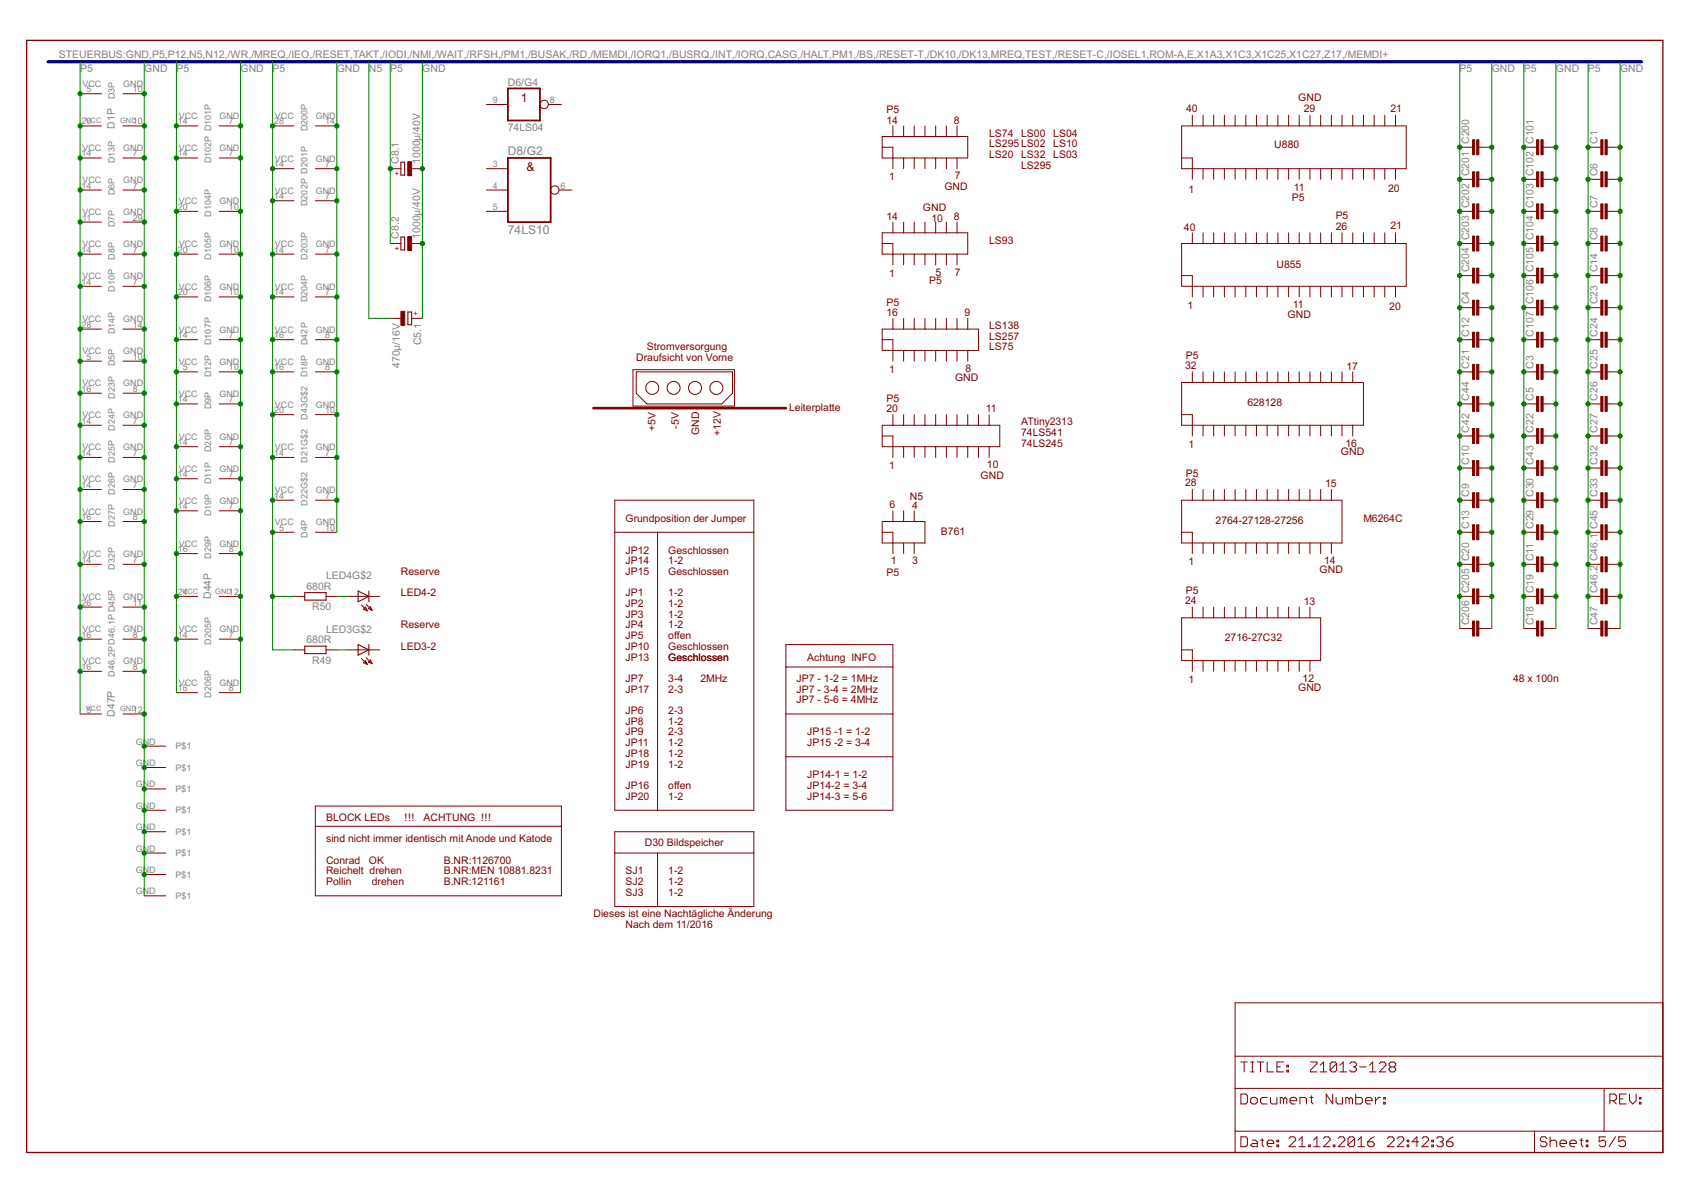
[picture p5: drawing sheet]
<svg xmlns="http://www.w3.org/2000/svg" width="297mm" height="210mm" viewBox="0 0 297 210" stroke-linecap="round" stroke-linejoin="round" font-family="sans-serif">
<defs><g id="words">
<g font-size="2.4" fill="#800000">
<text x="91.5" y="17.9">1</text>
<text x="92.5" y="30.1">&amp;</text>
</g>
<g font-size="2.4" fill="#808080">
<text x="89.2" y="27.3">D8/G2</text>
<text x="89.2" y="41.2">74LS10</text>
</g>
<g font-size="2.1" fill="#808080">
<text x="10.3" y="10.3">STEUERBUS:GND,P5,P12,N5,N12,/WR,/MREQ,/IEO,/RESET,TAKT,/IODI,/NMI,/WAIT,/RFSH,/PM1,/BUSAK,/RD,/MEMDI,/IORQ1,/BUSRQ,/INT,/IORQ,CASG,/HALT,PM1,/BS,/RESET-T,/DK10,/DK13,MREQ,TEST,/RESET-C,/IOSEL1,ROM-A,E,X1A3,X1C3,X1C25,X1C27,Z17,/MEMDI+</text>
<text x="14.1" y="12.7">P5</text>
<text x="25.3" y="12.7">GND</text>
<text x="31" y="12.7">P5</text>
<text x="42.2" y="12.7">GND</text>
<text x="47.9" y="12.7">P5</text>
<text x="59.2" y="12.7">GND</text>
<text x="64.8" y="12.7">N5 P5</text>
<text x="74.2" y="12.7">GND</text>
<text x="89.2" y="15.1">D6/G4</text>
<text x="256.4" y="12.7">P5</text>
<text x="262" y="12.7">GND</text>
<text x="267.7" y="12.7">P5</text>
<text x="273.3" y="12.7">GND</text>
<text x="278.9" y="12.7">P5</text>
<text x="284.6" y="12.7">GND</text>
<text x="20.2" y="22.6" transform="rotate(-90 20.2 22.6)">D1P</text>
<text x="89.2" y="23">74LS04</text>
<text x="70.1" y="28.8" transform="rotate(-90 70.1 28.8)">C8.1</text>
<text x="73.8" y="28.8" transform="rotate(-90 73.8 28.8)">1000µ/40V</text>
<text x="280.6" y="25.3" transform="rotate(-90 280.6 25.3)">C1</text>
<text x="280.6" y="30.9" transform="rotate(-90 280.6 30.9)">C6</text>
<text x="70.1" y="41.9" transform="rotate(-90 70.1 41.9)">C8.2</text>
<text x="73.8" y="41.9" transform="rotate(-90 73.8 41.9)">1000µ/40V</text>
<text x="280.6" y="36.6" transform="rotate(-90 280.6 36.6)">C7</text>
<text x="258.1" y="47.8" transform="rotate(-90 258.1 47.8)">C204 C203 C202 C201 C200</text>
<text x="280.6" y="47.8" transform="rotate(-90 280.6 47.8)">C14</text>
<text x="280.6" y="42.2" transform="rotate(-90 280.6 42.2)">C8</text>
<text x="258.1" y="53.5" transform="rotate(-90 258.1 53.5)">C4</text>
<text x="280.6" y="53.5" transform="rotate(-90 280.6 53.5)">C23</text>
<text x="258.1" y="59.1" transform="rotate(-90 258.1 59.1)">C12</text>
<text x="269.4" y="59.1" transform="rotate(-90 269.4 59.1)">C107 C106 C105 C104 C103 C102 C101</text>
<text x="280.6" y="59.1" transform="rotate(-90 280.6 59.1)">C24</text>
<text x="70.2" y="64.6" transform="rotate(-90 70.2 64.6)">470µ/16V</text>
<text x="74" y="60.6" transform="rotate(-90 74 60.6)">C5.1</text>
<text x="258.1" y="64.7" transform="rotate(-90 258.1 64.7)">C21</text>
<text x="269.4" y="64.7" transform="rotate(-90 269.4 64.7)">C3</text>
<text x="280.6" y="64.7" transform="rotate(-90 280.6 64.7)">C25</text>
<text x="258.1" y="70.4" transform="rotate(-90 258.1 70.4)">C44</text>
<text x="269.4" y="70.4" transform="rotate(-90 269.4 70.4)">C5</text>
<text x="280.6" y="70.4" transform="rotate(-90 280.6 70.4)">C26</text>
<text x="258.1" y="76" transform="rotate(-90 258.1 76)">C42</text>
<text x="269.4" y="76" transform="rotate(-90 269.4 76)">C22</text>
<text x="280.6" y="76" transform="rotate(-90 280.6 76)">C27</text>
<text x="258.1" y="81.7" transform="rotate(-90 258.1 81.7)">C10</text>
<text x="269.4" y="81.7" transform="rotate(-90 269.4 81.7)">C43</text>
<text x="280.6" y="81.7" transform="rotate(-90 280.6 81.7)">C32</text>
<text x="258.1" y="87.3" transform="rotate(-90 258.1 87.3)">C9</text>
<text x="269.4" y="87.3" transform="rotate(-90 269.4 87.3)">C30</text>
<text x="280.6" y="87.3" transform="rotate(-90 280.6 87.3)">C33</text>
<text x="258.1" y="92.9" transform="rotate(-90 258.1 92.9)">C13</text>
<text x="269.4" y="92.9" transform="rotate(-90 269.4 92.9)">C29</text>
<text x="57.3" y="101.8">LED4G$2</text>
<text x="269.4" y="98.6" transform="rotate(-90 269.4 98.6)">C11</text>
<text x="37.1" y="105.2" transform="rotate(-90 37.1 105.2)">D44P</text>
<text x="53.8" y="103.6">680R</text>
<text x="54.9" y="107.2">R50</text>
<text x="269.4" y="104.2" transform="rotate(-90 269.4 104.2)">C19</text>
<text x="280.6" y="104.2" transform="rotate(-90 280.6 104.2)">C46.2 C46.1 C45</text>
<text x="53.8" y="113">680R</text>
<text x="57.3" y="111.1">LED3G$2</text>
<text x="258.1" y="109.8" transform="rotate(-90 258.1 109.8)">C206 C205 C20</text>
<text x="269.4" y="109.8" transform="rotate(-90 269.4 109.8)">C18</text>
<text x="280.6" y="109.8" transform="rotate(-90 280.6 109.8)">C47</text>
<text x="54.9" y="116.6">R49</text>
<text x="20.2" y="125.9" transform="rotate(-90 20.2 125.9)">D47P</text>
</g>
<g font-size="2.1" fill="#800000">
<text x="228.1" y="17.8">GND</text>
<text x="155.7" y="21.7">14</text>
<text x="155.7" y="19.9">P5</text>
<text x="167.5" y="21.7">8</text>
<text x="173.7" y="24">LS74 LS00 LS04</text>
<text x="208.3" y="19.7">40</text>
<text x="229" y="19.7">29</text>
<text x="244.2" y="19.7">21</text>
<text x="173.7" y="25.9">LS295LS02 LS10</text>
<text x="173.7" y="27.7">LS20 LS32 LS03</text>
<text x="179.4" y="29.6">LS295</text>
<text x="223.8" y="26.1">U880</text>
<text x="156.2" y="31.7">1</text>
<text x="165.9" y="33.4">GND</text>
<text x="167.7" y="31.5">7</text>
<text x="208.8" y="33.9">1</text>
<text x="226.9" y="35.3">P5</text>
<text x="227.3" y="33.6">11</text>
<text x="243.9" y="33.8">20</text>
<text x="155.7" y="38.6">14</text>
<text x="162.1" y="37.1">GND</text>
<text x="163.6" y="39">10</text>
<text x="167.5" y="38.6">8</text>
<text x="208" y="40.5">40</text>
<text x="234.6" y="38.4">P5</text>
<text x="234.6" y="40.3">26</text>
<text x="244.2" y="40.1">21</text>
<text x="173.7" y="42.8">LS93</text>
<text x="224.2" y="47.1">U855</text>
<text x="155.7" y="53.7">P5</text>
<text x="156.2" y="48.6">1</text>
<text x="163.2" y="49.9">P5</text>
<text x="164.4" y="48.4">5</text>
<text x="167.7" y="48.4">7</text>
<text x="155.7" y="55.5">16</text>
<text x="169.4" y="55.5">9</text>
<text x="173.7" y="57.8">LS138</text>
<text x="173.7" y="59.7">LS257</text>
<text x="208.6" y="54.2">1</text>
<text x="226.2" y="55.9">GND</text>
<text x="227.1" y="54">11</text>
<text x="244" y="54.4">20</text>
<text x="111.8" y="63.4">Draufsicht von Vorne</text>
<text x="113.6" y="61.6">Stromversorgung</text>
<text x="156.2" y="65.5">1</text>
<text x="169.6" y="65.3">8</text>
<text x="173.7" y="61.6">LS75</text>
<text x="208.2" y="64.7">32</text>
<text x="208.3" y="63.1">P5</text>
<text x="236.5" y="64.9">17</text>
<text x="155.7" y="70.6">P5</text>
<text x="167.8" y="67">GND</text>
<text x="219.1" y="71.3">628128</text>
<text x="115.1" y="75.6" transform="rotate(-90 115.1 75.6)">+5V</text>
<text x="119.3" y="75.3" transform="rotate(-90 119.3 75.3)">-5V</text>
<text x="122.8" y="76.4" transform="rotate(-90 122.8 76.4)">GND</text>
<text x="126.6" y="76.6" transform="rotate(-90 126.6 76.6)">+12V</text>
<text x="138.6" y="72.3">Leiterplatte</text>
<text x="155.7" y="72.5">20</text>
<text x="173.2" y="72.5">11</text>
<text x="179.4" y="76.6">74LS541</text>
<text x="179.4" y="74.7">ATtiny2313</text>
<text x="156.2" y="82.4">1</text>
<text x="173.4" y="82.2">10</text>
<text x="179.4" y="78.5">74LS245</text>
<text x="208.3" y="83.7">P5</text>
<text x="208.8" y="78.6">1</text>
<text x="235.6" y="80">GND</text>
<text x="236.3" y="78.5">16</text>
<text x="156.3" y="89.2">6</text>
<text x="159.8" y="87.9">N5</text>
<text x="160.2" y="89.4">4</text>
<text x="172.2" y="84.1">GND</text>
<text x="208.2" y="85.4">28</text>
<text x="232.8" y="85.6">15</text>
<text x="109.9" y="91.6">Grundposition der Jumper</text>
<text x="165.3" y="94.1">B761</text>
<text x="213.5" y="92">2764-27128-27256</text>
<text x="239.5" y="91.6">M6264C</text>
<text x="70.4" y="101">Reserve</text>
<text x="109.9" y="97.2">JP12</text>
<text x="109.9" y="99.1">JP14</text>
<text x="109.9" y="101">JP15</text>
<text x="117.4" y="97.2">Geschlossen</text>
<text x="117.4" y="101">Geschlossen</text>
<text x="117.4" y="99.1">1-2</text>
<text x="155.7" y="101.2">P5</text>
<text x="156.5" y="99.1">1</text>
<text x="160.2" y="99.1">3</text>
<text x="208.8" y="99.3">1</text>
<text x="231.8" y="100.6">GND</text>
<text x="232.6" y="99.1">14</text>
<text x="70.4" y="104.8">LED4-2</text>
<text x="109.9" y="104.8">JP1</text>
<text x="109.9" y="106.6">JP2</text>
<text x="117.4" y="104.8">1-2</text>
<text x="117.4" y="106.6">1-2</text>
<text x="208.2" y="106.1">24</text>
<text x="208.3" y="104.4">P5</text>
<text x="229" y="106.3">13</text>
<text x="70.4" y="110.4">Reserve</text>
<text x="109.9" y="108.5">JP3</text>
<text x="109.9" y="110.4">JP4</text>
<text x="109.9" y="112.3">JP5</text>
<text x="117.4" y="108.5">1-2</text>
<text x="117.4" y="110.4">1-2</text>
<text x="117.4" y="112.3">offen</text>
<text x="215.1" y="112.6">2716-27C32</text>
<text x="70.4" y="114.2">LED3-2</text>
<text x="109.9" y="114.2">JP10</text>
<text x="109.9" y="116">JP13</text>
<text x="109.9" y="119.8">JP7</text>
<text x="117.4" y="114.2">Geschlossen</text>
<text x="117.4" y="116">Geschlossen</text>
<text x="117.4" y="119.8">3-4</text>
<text x="123" y="119.8">2MHz</text>
<text x="139.9" y="119.8">JP7 - 1-2 = 1MHz</text>
<text x="141.8" y="116">Achtung INFO</text>
<text x="208.8" y="120">1</text>
<text x="228.8" y="119.8">12</text>
<text x="265.8" y="119.8">48 x 100n</text>
<text x="109.9" y="121.7">JP17</text>
<text x="109.9" y="125.4">JP6</text>
<text x="117.4" y="121.7">2-3</text>
<text x="117.4" y="125.4">2-3</text>
<text x="139.9" y="121.7">JP7 - 3-4 = 2MHz</text>
<text x="139.9" y="123.5">JP7 - 5-6 = 4MHz</text>
<text x="228" y="121.3">GND</text>
<text x="109.9" y="127.3">JP8</text>
<text x="109.9" y="129.2">JP9</text>
<text x="109.9" y="131.1">JP11</text>
<text x="117.4" y="127.3">1-2</text>
<text x="117.4" y="131.1">1-2</text>
<text x="117.4" y="129.2">2-3</text>
<text x="141.8" y="129.2">JP15 -1 = 1-2</text>
<text x="141.8" y="131.1">JP15 -2 = 3-4</text>
<text x="109.9" y="132.9">JP18</text>
<text x="109.9" y="134.8">JP19</text>
<text x="117.4" y="132.9">1-2</text>
<text x="117.4" y="134.8">1-2</text>
<text x="141.8" y="136.7">JP14-1 = 1-2</text>
<text x="109.9" y="138.6">JP16</text>
<text x="109.9" y="140.4">JP20</text>
<text x="117.4" y="138.6">offen</text>
<text x="117.4" y="140.4">1-2</text>
<text x="141.8" y="138.6">JP14-2 = 3-4</text>
<text x="141.8" y="140.4">JP14-3 = 5-6</text>
<text x="57.3" y="144.2">BLOCK LEDs</text>
<text x="57.3" y="148">sind nicht immer identisch mit Anode und Katode</text>
<text x="71.1" y="144.2">!!!</text>
<text x="74.4" y="144.2">ACHTUNG !!!</text>
<text x="113.3" y="148.5">D30 Bildspeicher</text>
<text x="57.3" y="151.7">Conrad</text>
<text x="57.3" y="153.6">Reichelt drehen</text>
<text x="57.3" y="155.5">Pollin</text>
<text x="64.8" y="151.7">OK</text>
<text x="65.3" y="155.5">drehen</text>
<text x="77.9" y="151.7">B.NR:1126700</text>
<text x="77.9" y="153.6">B.NR:MEN 10881.8231</text>
<text x="77.9" y="155.5">B.NR:121161</text>
<text x="109.9" y="153.6">SJ1</text>
<text x="109.9" y="155.5">SJ2</text>
<text x="117.4" y="153.6">1-2</text>
<text x="117.4" y="155.5">1-2</text>
<text x="104.2" y="161.1">Dieses ist eine Nachtägliche Änderung</text>
<text x="109.9" y="157.4">SJ3</text>
<text x="117.4" y="157.4">1-2</text>
<text x="109.9" y="163">Nach dem 11/2016</text>
</g>
<g font-size="1.8" fill="#808080">
<text x="14.5" y="15.2">VCC</text>
<text x="15.2" y="16.2">5</text>
<text x="20.2" y="17.4" transform="rotate(-90 20.2 17.4)">D3P</text>
<text x="21.6" y="15.2">GND</text>
<text x="23.3" y="16.2">10</text>
<text x="14.3" y="21.8">20</text>
<text x="23.3" y="21.8">10</text>
<text x="31.2" y="21.8">14</text>
<text x="31.4" y="20.9">VCC</text>
<text x="38.5" y="20.9">GND</text>
<text x="40.2" y="21.8">7</text>
<text x="48.1" y="21.8">28</text>
<text x="48.3" y="20.9">VCC</text>
<text x="54" y="23" transform="rotate(-90 54 23)">D200P</text>
<text x="55.5" y="20.9">GND</text>
<text x="57.1" y="21.8">14</text>
<text x="86.6" y="18.1">9</text>
<text x="96.6" y="18.1">8</text>
<text x="14.3" y="27.5">14</text>
<text x="14.5" y="26.5">VCC</text>
<text x="20.2" y="28.7" transform="rotate(-90 20.2 28.7)">D13P</text>
<text x="21.6" y="26.5">GND</text>
<text x="23.3" y="27.5">7</text>
<text x="31.2" y="27.5">14</text>
<text x="31.4" y="26.5">VCC</text>
<text x="37.1" y="28.7" transform="rotate(-90 37.1 28.7)">D102P D101P</text>
<text x="38.5" y="26.5">GND</text>
<text x="40.2" y="27.5">7</text>
<text x="48.1" y="29.4">14</text>
<text x="48.3" y="28.4">VCC</text>
<text x="55.5" y="28.4">GND</text>
<text x="57.1" y="29.4">7</text>
<text x="86.6" y="29.4">3</text>
<text x="14.3" y="33.1">14</text>
<text x="14.5" y="32.2">VCC</text>
<text x="20.2" y="34.3" transform="rotate(-90 20.2 34.3)">D6P</text>
<text x="21.6" y="32.2">GND</text>
<text x="23.3" y="33.1">7</text>
<text x="31.4" y="35.9">VCC</text>
<text x="38.5" y="35.9">GND</text>
<text x="48.1" y="35">14</text>
<text x="48.3" y="34">VCC</text>
<text x="55.5" y="34">GND</text>
<text x="57.1" y="35">7</text>
<text x="86.6" y="33.1">4</text>
<text x="98.5" y="33.1">6</text>
<text x="14.4" y="38.8">11</text>
<text x="14.5" y="37.8">VCC</text>
<text x="20.2" y="40" transform="rotate(-90 20.2 40)">D7P</text>
<text x="21.6" y="37.8">GND</text>
<text x="23.3" y="38.8">29</text>
<text x="31.2" y="36.9">20</text>
<text x="37.1" y="38.1" transform="rotate(-90 37.1 38.1)">D104P</text>
<text x="40.2" y="36.9">10</text>
<text x="54" y="36.2" transform="rotate(-90 54 36.2)">D202P D201P</text>
<text x="86.6" y="36.9">5</text>
<text x="14.3" y="44.4">14</text>
<text x="14.5" y="43.4">VCC</text>
<text x="20.2" y="45.6" transform="rotate(-90 20.2 45.6)">D8P</text>
<text x="21.6" y="43.4">GND</text>
<text x="23.3" y="44.4">7</text>
<text x="31.2" y="44.4">20</text>
<text x="31.4" y="43.4">VCC</text>
<text x="37.1" y="45.6" transform="rotate(-90 37.1 45.6)">D105P</text>
<text x="38.5" y="43.4">GND</text>
<text x="40.2" y="44.4">10</text>
<text x="48.1" y="44.4">14</text>
<text x="48.3" y="43.4">VCC</text>
<text x="54" y="45.6" transform="rotate(-90 54 45.6)">D203P</text>
<text x="55.5" y="43.4">GND</text>
<text x="57.1" y="44.4">7</text>
<text x="14.3" y="50">14</text>
<text x="14.5" y="49.1">VCC</text>
<text x="20.2" y="51.2" transform="rotate(-90 20.2 51.2)">D10P</text>
<text x="21.6" y="49.1">GND</text>
<text x="23.3" y="50">7</text>
<text x="31.2" y="51.9">20</text>
<text x="31.4" y="50.9">VCC</text>
<text x="37.1" y="53.1" transform="rotate(-90 37.1 53.1)">D106P</text>
<text x="38.5" y="50.9">GND</text>
<text x="40.2" y="51.9">10</text>
<text x="48.1" y="51.9">14</text>
<text x="48.3" y="50.9">VCC</text>
<text x="54" y="53.1" transform="rotate(-90 54 53.1)">D204P</text>
<text x="55.5" y="50.9">GND</text>
<text x="57.1" y="51.9">7</text>
<text x="14.3" y="57.5">28</text>
<text x="14.5" y="56.6">VCC</text>
<text x="20.2" y="58.7" transform="rotate(-90 20.2 58.7)">D14P</text>
<text x="21.6" y="56.6">GND</text>
<text x="23.3" y="57.5">14</text>
<text x="31.2" y="59.4">14</text>
<text x="31.4" y="58.5">VCC</text>
<text x="38.5" y="58.5">GND</text>
<text x="40.2" y="59.4">7</text>
<text x="48.1" y="59.4">16</text>
<text x="48.3" y="58.5">VCC</text>
<text x="55.5" y="58.5">GND</text>
<text x="57.1" y="59.4">8</text>
<text x="14.5" y="62.2">VCC</text>
<text x="15.2" y="63.2">5</text>
<text x="20.2" y="64.4" transform="rotate(-90 20.2 64.4)">D5P</text>
<text x="21.6" y="62.2">GND</text>
<text x="23.3" y="63.2">10</text>
<text x="31.4" y="64.1">VCC</text>
<text x="32.1" y="65.1">5</text>
<text x="37.1" y="60.6" transform="rotate(-90 37.1 60.6)">D107P</text>
<text x="38.5" y="64.1">GND</text>
<text x="40.2" y="65.1">10</text>
<text x="48.1" y="65.1">16</text>
<text x="48.3" y="64.1">VCC</text>
<text x="54" y="60.6" transform="rotate(-90 54 60.6)">D42P</text>
<text x="55.5" y="64.1">GND</text>
<text x="57.1" y="65.1">8</text>
<text x="14.3" y="68.8">16</text>
<text x="14.5" y="67.8">VCC</text>
<text x="20.2" y="70" transform="rotate(-90 20.2 70)">D23P</text>
<text x="21.6" y="67.8">GND</text>
<text x="23.3" y="68.8">8</text>
<text x="31.2" y="70.7">14</text>
<text x="31.4" y="69.7">VCC</text>
<text x="37.1" y="71.9" transform="rotate(-90 37.1 71.9)">D9P</text>
<text x="37.1" y="66.3" transform="rotate(-90 37.1 66.3)">D12P</text>
<text x="38.5" y="69.7">GND</text>
<text x="40.2" y="70.7">7</text>
<text x="48.3" y="71.6">VCC</text>
<text x="54" y="66.3" transform="rotate(-90 54 66.3)">D18P</text>
<text x="55.5" y="71.6">GND</text>
<text x="14.3" y="74.4">14</text>
<text x="14.5" y="73.5">VCC</text>
<text x="20.2" y="75.6" transform="rotate(-90 20.2 75.6)">D24P</text>
<text x="21.6" y="73.5">GND</text>
<text x="23.3" y="74.4">7</text>
<text x="31.4" y="77.2">VCC</text>
<text x="38.5" y="77.2">GND</text>
<text x="48.1" y="72.6">20</text>
<text x="54" y="73.8" transform="rotate(-90 54 73.8)">D43G$2</text>
<text x="57.1" y="72.6">10</text>
<text x="14.3" y="80.1">14</text>
<text x="14.5" y="79.1">VCC</text>
<text x="20.2" y="81.3" transform="rotate(-90 20.2 81.3)">D25P</text>
<text x="21.6" y="79.1">GND</text>
<text x="23.3" y="80.1">7</text>
<text x="31.2" y="78.2">14</text>
<text x="31.2" y="83.8">14</text>
<text x="31.4" y="82.9">VCC</text>
<text x="37.1" y="79.4" transform="rotate(-90 37.1 79.4)">D20P</text>
<text x="38.5" y="82.9">GND</text>
<text x="40.2" y="78.2">7</text>
<text x="40.2" y="83.8">7</text>
<text x="48.1" y="80.1">14</text>
<text x="48.3" y="79.1">VCC</text>
<text x="54" y="81.3" transform="rotate(-90 54 81.3)">D21G$2</text>
<text x="55.5" y="79.1">GND</text>
<text x="57.1" y="80.1">7</text>
<text x="14.3" y="85.7">14</text>
<text x="14.5" y="84.7">VCC</text>
<text x="20.2" y="86.9" transform="rotate(-90 20.2 86.9)">D26P</text>
<text x="21.6" y="84.7">GND</text>
<text x="23.3" y="85.7">7</text>
<text x="31.2" y="89.5">14</text>
<text x="31.4" y="88.5">VCC</text>
<text x="37.1" y="85" transform="rotate(-90 37.1 85)">D11P</text>
<text x="38.5" y="88.5">GND</text>
<text x="40.2" y="89.5">7</text>
<text x="48.1" y="87.6">14</text>
<text x="48.3" y="86.6">VCC</text>
<text x="54" y="88.8" transform="rotate(-90 54 88.8)">D22G$2</text>
<text x="55.5" y="86.6">GND</text>
<text x="57.1" y="87.6">7</text>
<text x="14.3" y="91.3">16</text>
<text x="14.5" y="90.4">VCC</text>
<text x="20.2" y="92.6" transform="rotate(-90 20.2 92.6)">D27P</text>
<text x="21.6" y="90.4">GND</text>
<text x="23.3" y="91.3">8</text>
<text x="37.1" y="90.7" transform="rotate(-90 37.1 90.7)">D19P</text>
<text x="48.3" y="92.3">VCC</text>
<text x="49" y="93.2">5</text>
<text x="54" y="94.4" transform="rotate(-90 54 94.4)">D4P</text>
<text x="55.5" y="92.3">GND</text>
<text x="57.1" y="93.2">10</text>
<text x="14.3" y="98.9">14</text>
<text x="14.5" y="97.9">VCC</text>
<text x="20.2" y="100.1" transform="rotate(-90 20.2 100.1)">D32P</text>
<text x="21.6" y="97.9">GND</text>
<text x="23.3" y="98.9">7</text>
<text x="31.2" y="97">16</text>
<text x="31.4" y="96">VCC</text>
<text x="37.1" y="98.2" transform="rotate(-90 37.1 98.2)">D29P</text>
<text x="38.5" y="96">GND</text>
<text x="40.2" y="97">8</text>
<text x="14.3" y="106.4">26</text>
<text x="14.5" y="105.4">VCC</text>
<text x="21.6" y="105.4">GND</text>
<text x="23.3" y="106.4">11</text>
<text x="31.2" y="104.5">24</text>
<text x="40.2" y="104.5">12</text>
<text x="14.3" y="112">16</text>
<text x="14.5" y="111">VCC</text>
<text x="21.6" y="111">GND</text>
<text x="23.3" y="112">8</text>
<text x="31.2" y="112">14</text>
<text x="31.4" y="111">VCC</text>
<text x="37.1" y="113.2" transform="rotate(-90 37.1 113.2)">D205P</text>
<text x="38.5" y="111">GND</text>
<text x="40.2" y="112">7</text>
<text x="14.3" y="117.6">16</text>
<text x="14.5" y="116.7">VCC</text>
<text x="20.2" y="118.8" transform="rotate(-90 20.2 118.8)">D46.2P D46.1P D45P</text>
<text x="21.6" y="116.7">GND</text>
<text x="23.3" y="117.6">8</text>
<text x="15.2" y="125.2">5</text>
<text x="23.3" y="125.2">12</text>
<text x="31.2" y="121.4">16</text>
<text x="31.4" y="120.4">VCC</text>
<text x="37.1" y="122.6" transform="rotate(-90 37.1 122.6)">D206P</text>
<text x="38.5" y="120.4">GND</text>
<text x="40.2" y="121.4">8</text>
<text x="23.9" y="130.8">GND</text>
<text x="30.8" y="131.6">P$1</text>
<text x="23.9" y="134.6">GND</text>
<text x="30.8" y="135.4">P$1</text>
<text x="23.9" y="138.3">GND</text>
<text x="23.9" y="142.1">GND</text>
<text x="30.8" y="139.1">P$1</text>
<text x="30.8" y="142.9">P$1</text>
<text x="23.9" y="149.6">GND</text>
<text x="23.9" y="145.8">GND</text>
<text x="30.8" y="146.6">P$1</text>
<text x="23.9" y="153.3">GND</text>
<text x="30.8" y="150.4">P$1</text>
<text x="30.8" y="154.2">P$1</text>
<text x="23.9" y="157.1">GND</text>
<text x="30.8" y="157.9">P$1</text>
</g>
<g font-size="1.5" fill="#808080">
<text x="15.1" y="21.6">VCC</text>
<text x="21.1" y="21.6">GND</text>
<text x="32.1" y="104.3">VCC</text>
<text x="37.8" y="104.3">GND</text>
<text x="15.1" y="124.9">VCC</text>
<text x="21.1" y="124.9">GND</text>
</g>
<g font-size="1.5" fill="#800000">
<text x="69.4" y="31">+</text>
<text x="69.4" y="44.1">+</text>
<text x="72.6" y="55.5">+</text>
</g>
</g></defs>
<g fill="#800000" stroke="#800000" stroke-width=".18">
<path d="M209.4 20.2v1.9z"/>
<path d="M211.3 20.2v1.9z"/>
<path d="M213.2 20.2v1.9z"/>
<path d="M215.1 20.2v1.9z"/>
<path d="M217 20.2v1.9z"/>
<path d="M218.8 20.2v1.9z"/>
<path d="M220.7 20.2v1.9z"/>
<path d="M222.6 20.2v1.9z"/>
<path d="M224.5 20.2v1.9z"/>
<path d="M226.4 20.2v1.9z"/>
<path d="M228.2 20.2v1.9z"/>
<path d="M230.1 20.2v1.9z"/>
<path d="M232 20.2v1.9z"/>
<path d="M233.9 20.2v1.9z"/>
<path d="M235.7 20.2v1.9z"/>
<path d="M237.6 20.2v1.9z"/>
<path d="M239.5 20.2v1.9z"/>
<path d="M241.4 20.2v1.9z"/>
<path d="M243.2 20.2v1.9z"/>
<path d="M245.1 20.2v1.9z"/>
<path d="M209.4 29.6v1.9z"/>
<path d="M211.3 29.6v1.9z"/>
<path d="M213.2 29.6v1.9z"/>
<path d="M215.1 29.6v1.9z"/>
<path d="M217 29.6v1.9z"/>
<path d="M218.8 29.6v1.9z"/>
<path d="M220.7 29.6v1.9z"/>
<path d="M222.6 29.6v1.9z"/>
<path d="M224.5 29.6v1.9z"/>
<path d="M226.4 29.6v1.9z"/>
<path d="M228.2 29.6v1.9z"/>
<path d="M230.1 29.6v1.9z"/>
<path d="M232 29.6v1.9z"/>
<path d="M233.9 29.6v1.9z"/>
<path d="M235.7 29.6v1.9z"/>
<path d="M237.6 29.6v1.9z"/>
<path d="M239.5 29.6v1.9z"/>
<path d="M241.4 29.6v1.9z"/>
<path d="M243.2 29.6v1.9z"/>
<path d="M245.1 29.6v1.9z"/>
<path d="M209.4 29.6h37.6z"/>
<path d="M247 22.1v7.5z"/>
<path d="M207.6 22.1h39.4z"/>
<path d="M207.6 22.1v5.6z"/>
<path d="M207.6 27.7h1.8z"/>
<path d="M209.4 27.7v1.9z"/>
<path d="M207.6 29.6h1.8z"/>
<path d="M207.6 27.7v1.9z"/>
<path d="M209.4 40.9v1.9z"/>
<path d="M211.3 40.9v1.9z"/>
<path d="M213.2 40.9v1.9z"/>
<path d="M215.1 40.9v1.9z"/>
<path d="M217 40.9v1.9z"/>
<path d="M218.8 40.9v1.9z"/>
<path d="M220.7 40.9v1.9z"/>
<path d="M222.6 40.9v1.9z"/>
<path d="M224.5 40.9v1.9z"/>
<path d="M226.4 40.9v1.9z"/>
<path d="M228.2 40.9v1.9z"/>
<path d="M230.1 40.9v1.9z"/>
<path d="M232 40.9v1.9z"/>
<path d="M233.9 40.9v1.9z"/>
<path d="M235.7 40.9v1.9z"/>
<path d="M237.6 40.9v1.9z"/>
<path d="M239.5 40.9v1.9z"/>
<path d="M241.4 40.9v1.9z"/>
<path d="M243.2 40.9v1.9z"/>
<path d="M245.1 40.9v1.9z"/>
<path d="M209.4 50.3v1.9z"/>
<path d="M211.3 50.3v1.9z"/>
<path d="M213.2 50.3v1.9z"/>
<path d="M215.1 50.3v1.9z"/>
<path d="M217 50.3v1.9z"/>
<path d="M218.8 50.3v1.9z"/>
<path d="M220.7 50.3v1.9z"/>
<path d="M222.6 50.3v1.9z"/>
<path d="M224.5 50.3v1.9z"/>
<path d="M226.4 50.3v1.9z"/>
<path d="M228.2 50.3v1.9z"/>
<path d="M230.1 50.3v1.9z"/>
<path d="M232 50.3v1.9z"/>
<path d="M233.9 50.3v1.9z"/>
<path d="M235.7 50.3v1.9z"/>
<path d="M237.6 50.3v1.9z"/>
<path d="M239.5 50.3v1.9z"/>
<path d="M241.4 50.3v1.9z"/>
<path d="M243.2 50.3v1.9z"/>
<path d="M245.1 50.3v1.9z"/>
<path d="M209.4 50.3h37.6z"/>
<path d="M247 42.8v7.5z"/>
<path d="M207.6 42.8h39.4z"/>
<path d="M207.6 42.8v5.6z"/>
<path d="M207.6 48.4h1.8z"/>
<path d="M209.4 48.4v1.9z"/>
<path d="M207.6 50.3h1.8z"/>
<path d="M207.6 48.4v1.9z"/>
<path d="M209.4 86v1.9z"/>
<path d="M211.3 86v1.9z"/>
<path d="M213.2 86v1.9z"/>
<path d="M215.1 86v1.9z"/>
<path d="M217 86v1.9z"/>
<path d="M218.8 86v1.9z"/>
<path d="M220.7 86v1.9z"/>
<path d="M222.6 86v1.9z"/>
<path d="M224.5 86v1.9z"/>
<path d="M226.4 86v1.9z"/>
<path d="M228.2 86v1.9z"/>
<path d="M230.1 86v1.9z"/>
<path d="M232 86v1.9z"/>
<path d="M233.9 86v1.9z"/>
<path d="M209.4 95.4v1.8z"/>
<path d="M211.3 95.4v1.8z"/>
<path d="M213.2 95.4v1.8z"/>
<path d="M215.1 95.4v1.8z"/>
<path d="M217 95.4v1.8z"/>
<path d="M218.8 95.4v1.8z"/>
<path d="M220.7 95.4v1.8z"/>
<path d="M222.6 95.4v1.8z"/>
<path d="M224.5 95.4v1.8z"/>
<path d="M226.4 95.4v1.8z"/>
<path d="M228.2 95.4v1.8z"/>
<path d="M230.1 95.4v1.8z"/>
<path d="M232 95.4v1.8z"/>
<path d="M233.9 95.4v1.8z"/>
<path d="M209.4 95.4h26.3z"/>
<path d="M207.6 87.9h28.1z"/>
<path d="M207.6 87.9v5.6z"/>
<path d="M207.6 93.5h1.8z"/>
<path d="M209.4 93.5v1.9z"/>
<path d="M207.6 95.4h1.8z"/>
<path d="M207.6 93.5v1.9z"/>
<path d="M235.7 87.9v7.5z"/>
<path d="M209.4 106.6v1.9z"/>
<path d="M211.3 106.6v1.9z"/>
<path d="M213.2 106.6v1.9z"/>
<path d="M215.1 106.6v1.9z"/>
<path d="M217 106.6v1.9z"/>
<path d="M218.8 106.6v1.9z"/>
<path d="M220.7 106.6v1.9z"/>
<path d="M222.6 106.6v1.9z"/>
<path d="M224.5 106.6v1.9z"/>
<path d="M226.4 106.6v1.9z"/>
<path d="M228.2 106.6v1.9z"/>
<path d="M230.1 106.6v1.9z"/>
<path d="M209.4 116v1.9z"/>
<path d="M211.3 116v1.9z"/>
<path d="M213.2 116v1.9z"/>
<path d="M215.1 116v1.9z"/>
<path d="M217 116v1.9z"/>
<path d="M218.8 116v1.9z"/>
<path d="M220.7 116v1.9z"/>
<path d="M222.6 116v1.9z"/>
<path d="M224.5 116v1.9z"/>
<path d="M226.4 116v1.9z"/>
<path d="M228.2 116v1.9z"/>
<path d="M230.1 116v1.9z"/>
<path d="M209.4 116h22.6z"/>
<path d="M207.6 108.5h24.4z"/>
<path d="M207.6 108.5v5.7z"/>
<path d="M207.6 114.2h1.8z"/>
<path d="M209.4 114.2v1.8z"/>
<path d="M207.6 116h1.8z"/>
<path d="M207.6 114.2v1.8z"/>
<path d="M232 108.5v7.5z"/>
<path d="M170 24v3.7z"/>
<path d="M168.1 27.7h1.9z"/>
<path d="M166.2 27.7h1.9z"/>
<path d="M164.4 27.7h1.8z"/>
<path d="M162.5 27.7h1.9z"/>
<path d="M160.6 27.7h1.9z"/>
<path d="M158.7 27.7h1.9z"/>
<path d="M156.8 27.7h1.9z"/>
<path d="M155 24h1.8z"/>
<path d="M156.8 24h1.9z"/>
<path d="M158.7 24h1.9z"/>
<path d="M160.6 24h1.9z"/>
<path d="M162.5 24h1.9z"/>
<path d="M164.4 24h1.8z"/>
<path d="M166.2 24h1.9z"/>
<path d="M168.1 24h1.9z"/>
<path d="M156.8 22.1v1.9z"/>
<path d="M158.7 22.1v1.9z"/>
<path d="M160.6 22.1v1.9z"/>
<path d="M162.5 22.1v1.9z"/>
<path d="M164.4 22.1v1.9z"/>
<path d="M166.2 22.1v1.9z"/>
<path d="M168.1 22.1v1.9z"/>
<path d="M168.1 27.7v1.9z"/>
<path d="M166.2 27.7v1.9z"/>
<path d="M164.4 27.7v1.9z"/>
<path d="M162.5 27.7v1.9z"/>
<path d="M160.6 27.7v1.9z"/>
<path d="M158.7 27.7v1.9z"/>
<path d="M156.8 27.7v1.9z"/>
<path d="M155 24v1.9z"/>
<path d="M155 25.9h1.8z"/>
<path d="M156.8 25.9v1.8z"/>
<path d="M155 27.7h1.8z"/>
<path d="M155 25.9v1.8z"/>
<path d="M171.9 57.8v3.8z"/>
<path d="M170 61.6h1.9z"/>
<path d="M168.1 61.6h1.9z"/>
<path d="M166.2 61.6h1.9z"/>
<path d="M164.4 61.6h1.8z"/>
<path d="M162.5 61.6h1.9z"/>
<path d="M160.6 61.6h1.9z"/>
<path d="M158.7 61.6h1.9z"/>
<path d="M156.8 61.6h1.9z"/>
<path d="M155 57.8h1.8z"/>
<path d="M156.8 57.8h1.9z"/>
<path d="M158.7 57.8h1.9z"/>
<path d="M160.6 57.8h1.9z"/>
<path d="M162.5 57.8h1.9z"/>
<path d="M164.4 57.8h1.8z"/>
<path d="M166.2 57.8h1.9z"/>
<path d="M168.1 57.8h1.9z"/>
<path d="M170 57.8h1.9z"/>
<path d="M156.8 55.9v1.9z"/>
<path d="M158.7 55.9v1.9z"/>
<path d="M160.6 55.9v1.9z"/>
<path d="M162.5 55.9v1.9z"/>
<path d="M164.4 55.9v1.9z"/>
<path d="M166.2 55.9v1.9z"/>
<path d="M168.1 55.9v1.9z"/>
<path d="M168.1 61.6v1.8z"/>
<path d="M166.2 61.6v1.8z"/>
<path d="M164.4 61.6v1.8z"/>
<path d="M162.5 61.6v1.8z"/>
<path d="M160.6 61.6v1.8z"/>
<path d="M158.7 61.6v1.8z"/>
<path d="M156.8 61.6v1.8z"/>
<path d="M155 57.8v1.9z"/>
<path d="M155 59.7h1.8z"/>
<path d="M156.8 59.7v1.9z"/>
<path d="M155 61.6h1.8z"/>
<path d="M155 59.7v1.9z"/>
<path d="M170 61.6v1.8z"/>
<path d="M170 55.9v1.9z"/>
<path d="M175.6 74.7v3.8z"/>
<path d="M173.8 78.5h1.8z"/>
<path d="M171.9 78.5h1.9z"/>
<path d="M170 78.5h1.9z"/>
<path d="M168.1 78.5h1.9z"/>
<path d="M166.2 78.5h1.9z"/>
<path d="M164.4 78.5h1.8z"/>
<path d="M162.5 78.5h1.9z"/>
<path d="M160.6 78.5h1.9z"/>
<path d="M158.7 78.5h1.9z"/>
<path d="M156.8 78.5h1.9z"/>
<path d="M155 74.7h1.8z"/>
<path d="M156.8 74.7h1.9z"/>
<path d="M158.7 74.7h1.9z"/>
<path d="M160.6 74.7h1.9z"/>
<path d="M162.5 74.7h1.9z"/>
<path d="M164.4 74.7h1.8z"/>
<path d="M166.2 74.7h1.9z"/>
<path d="M168.1 74.7h1.9z"/>
<path d="M170 74.7h1.9z"/>
<path d="M171.9 74.7h1.9z"/>
<path d="M173.8 74.7h1.8z"/>
<path d="M156.8 72.8v1.9z"/>
<path d="M158.7 72.8v1.9z"/>
<path d="M160.6 72.8v1.9z"/>
<path d="M162.5 72.8v1.9z"/>
<path d="M164.4 72.8v1.9z"/>
<path d="M166.2 72.8v1.9z"/>
<path d="M168.1 72.8v1.9z"/>
<path d="M168.1 78.5v1.8z"/>
<path d="M166.2 78.5v1.8z"/>
<path d="M164.4 78.5v1.8z"/>
<path d="M162.5 78.5v1.8z"/>
<path d="M160.6 78.5v1.8z"/>
<path d="M158.7 78.5v1.8z"/>
<path d="M156.8 78.5v1.8z"/>
<path d="M155 74.7v1.9z"/>
<path d="M155 76.6h1.8z"/>
<path d="M156.8 76.6v1.9z"/>
<path d="M155 78.5h1.8z"/>
<path d="M155 76.6v1.9z"/>
<path d="M170 78.5v1.8z"/>
<path d="M170 72.8v1.9z"/>
<path d="M171.9 72.8v1.9z"/>
<path d="M173.8 72.8v1.9z"/>
<path d="M173.8 78.5v1.8z"/>
<path d="M171.9 78.5v1.8z"/>
<path d="M156.8 89.7v1.9z"/>
<path d="M158.7 89.7v1.9z"/>
<path d="M160.6 89.7v1.9z"/>
<path d="M156.8 95.4v1.8z"/>
<path d="M158.7 95.4v1.8z"/>
<path d="M160.6 95.4v1.8z"/>
<path d="M155 91.6h7.5z"/>
<path d="M162.5 91.6v3.8z"/>
<path d="M156.8 95.4h5.7z"/>
<path d="M155 95.4h1.8z"/>
<path d="M155 93.5v1.9z"/>
<path d="M155 91.6v1.9z"/>
<path d="M155 93.5h1.8z"/>
<path d="M156.8 93.5v1.9z"/>
<path d="M209.4 65.3v1.9z"/>
<path d="M211.3 65.3v1.9z"/>
<path d="M213.2 65.3v1.9z"/>
<path d="M215.1 65.3v1.9z"/>
<path d="M217 65.3v1.9z"/>
<path d="M218.8 65.3v1.9z"/>
<path d="M220.7 65.3v1.9z"/>
<path d="M222.6 65.3v1.9z"/>
<path d="M224.5 65.3v1.9z"/>
<path d="M226.4 65.3v1.9z"/>
<path d="M228.2 65.3v1.9z"/>
<path d="M230.1 65.3v1.9z"/>
<path d="M232 65.3v1.9z"/>
<path d="M233.9 65.3v1.9z"/>
<path d="M209.4 74.7v1.9z"/>
<path d="M211.3 74.7v1.9z"/>
<path d="M213.2 74.7v1.9z"/>
<path d="M215.1 74.7v1.9z"/>
<path d="M217 74.7v1.9z"/>
<path d="M218.8 74.7v1.9z"/>
<path d="M220.7 74.7v1.9z"/>
<path d="M222.6 74.7v1.9z"/>
<path d="M224.5 74.7v1.9z"/>
<path d="M226.4 74.7v1.9z"/>
<path d="M228.2 74.7v1.9z"/>
<path d="M230.1 74.7v1.9z"/>
<path d="M232 74.7v1.9z"/>
<path d="M233.9 74.7v1.9z"/>
<path d="M209.4 74.7h26.3z"/>
<path d="M235.7 74.7h1.9z"/>
<path d="M237.6 74.7h1.9z"/>
<path d="M237.6 67.2h1.9z"/>
<path d="M235.7 67.2h1.9z"/>
<path d="M207.6 67.2h28.1z"/>
<path d="M207.6 67.2v5.6z"/>
<path d="M207.6 72.8h1.8z"/>
<path d="M209.4 72.8v1.9z"/>
<path d="M207.6 74.7h1.8z"/>
<path d="M207.6 72.8v1.9z"/>
<path d="M239.5 67.2v7.5z"/>
<path d="M235.7 74.7v1.9z"/>
<path d="M237.6 74.7v1.9z"/>
<path d="M235.7 65.3v1.9z"/>
<path d="M237.6 65.3v1.9z"/>
<path d="M108 87.9h24.4z"/>
<path d="M132.4 87.9v5.6z"/>
<path d="M132.4 93.5v48.8z"/>
<path d="M115.5 142.3h16.9z"/>
<path d="M108 142.3h7.5z"/>
<path d="M108 93.5v48.8z"/>
<path d="M108 87.9v5.6z"/>
<path d="M108 93.5h7.5z"/>
<path d="M115.5 93.5h16.9z"/>
<path d="M115.5 93.5v48.8z"/>
<path d="M170 40.9v3.7z"/>
<path d="M168.1 44.6h1.9z"/>
<path d="M166.2 44.6h1.9z"/>
<path d="M164.4 44.6h1.8z"/>
<path d="M162.5 44.6h1.9z"/>
<path d="M160.6 44.6h1.9z"/>
<path d="M158.7 44.6h1.9z"/>
<path d="M156.8 44.6h1.9z"/>
<path d="M155 40.9h1.8z"/>
<path d="M156.8 40.9h1.9z"/>
<path d="M158.7 40.9h1.9z"/>
<path d="M160.6 40.9h1.9z"/>
<path d="M162.5 40.9h1.9z"/>
<path d="M164.4 40.9h1.8z"/>
<path d="M166.2 40.9h1.9z"/>
<path d="M168.1 40.9h1.9z"/>
<path d="M156.8 39v1.9z"/>
<path d="M158.7 39v1.9z"/>
<path d="M160.6 39v1.9z"/>
<path d="M162.5 39v1.9z"/>
<path d="M164.4 39v1.9z"/>
<path d="M166.2 39v1.9z"/>
<path d="M168.1 39v1.9z"/>
<path d="M168.1 44.6v1.9z"/>
<path d="M166.2 44.6v1.9z"/>
<path d="M164.4 44.6v1.9z"/>
<path d="M162.5 44.6v1.9z"/>
<path d="M160.6 44.6v1.9z"/>
<path d="M158.7 44.6v1.9z"/>
<path d="M156.8 44.6v1.9z"/>
<path d="M155 40.9v1.9z"/>
<path d="M155 42.8h1.8z"/>
<path d="M156.8 42.8v1.8z"/>
<path d="M155 44.6h1.8z"/>
<path d="M155 42.8v1.8z"/>
<path d="M138 113.2h18.8z"/>
<path d="M156.8 113.2v4z"/>
<path d="M156.8 117.2v8.2z"/>
<path d="M138 125.4h18.8z"/>
<path d="M138 117.2v8.2z"/>
<path d="M138 113.2v4z"/>
<path d="M138 117.2h18.8z"/>
<path d="M98.6 141.6v3.3z"/>
<path d="M98.6 144.9v12.5z"/>
<path d="M55.4 157.4h43.2z"/>
<path d="M55.4 145.1v12.3z"/>
<path d="M55.4 141.6v3.5z"/>
<path d="M55.4 141.6h43.2z"/>
<path d="M55.4 145.1h43.2z"/>
<path d="M98.6 144.9v.2z"/>
<path d="M108 146.1h24.4z"/>
<path d="M132.4 146.1v3.7z"/>
<path d="M132.4 149.8v9.4z"/>
<path d="M115.5 159.2h16.9z"/>
<path d="M108 159.2h7.5z"/>
<path d="M108 149.8v9.4z"/>
<path d="M108 146.1v3.7z"/>
<path d="M108 149.8h7.5z"/>
<path d="M115.5 149.8h16.9z"/>
<path d="M115.5 149.8v9.4z"/>
<path d="M128.7 69.1l-1.9 1.9z"/>
<path d="M113.6 71h13.2z"/>
<path d="M111.8 69.1l1.8 1.9z"/>
<path d="M111.8 65.3v3.8z"/>
<path d="M111.8 65.3h16.9z"/>
<path d="M128.7 65.3v3.8z"/>
<path d="M111.2 71.3h17.8z"/>
<path d="M129 64.9v6.4z"/>
<path d="M111.2 64.9h17.8z"/>
<path d="M111.2 64.9v6.4z"/>
<path d="M138 125.4v7.5z"/>
<path d="M138 132.9h18.8z"/>
<path d="M156.8 125.4v7.5z"/>
<path d="M138 132.9v9.4z"/>
<path d="M138 142.3h18.8z"/>
<path d="M156.8 132.9v9.4z"/>
<path d="M217 202.4h52.6z"/>
<path d="M281.8 191.2h10.3z"/>
<path d="M217 198.7v3.7z"/>
<path d="M218 199.7v1.7z"/>
<path d="M218 201.4h.8z"/>
<path d="M219.1 201.1l-.3 .3z"/>
<path d="M219.1 200v1.1z"/>
<path d="M218.8 199.7l.3 .3z"/>
<path d="M218 199.7h.8z"/>
<path d="M220 200.3h.6z"/>
<path d="M220.6 200.3l.3 .3z"/>
<path d="M220.9 200.6v.8z"/>
<path d="M220 201.4h.9z"/>
<path d="M219.7 201.1l.3 .3z"/>
<path d="M219.7 201.1l.3-.2z"/>
<path d="M220 200.9h.9z"/>
<path d="M221.7 200v1.1z"/>
<path d="M221.7 201.1l.3 .3z"/>
<path d="M221.4 200.3h.6z"/>
<path d="M222.9 201.4h.5z"/>
<path d="M222.6 201.1l.3 .3z"/>
<path d="M222.6 200.6v.5z"/>
<path d="M222.6 200.6l.3-.3z"/>
<path d="M222.9 200.3h.5z"/>
<path d="M223.4 200.3l.3 .3z"/>
<path d="M223.7 200.6v.3z"/>
<path d="M222.6 200.9h1.1z"/>
<path d="M224.3 200.3h.3z"/>
<path d="M224.6 200.3v.3z"/>
<path d="M224.3 200.6h.3z"/>
<path d="M224.3 200.3v.3z"/>
<path d="M224.3 201.1h.3z"/>
<path d="M224.6 201.1v.3z"/>
<path d="M224.3 201.4h.3z"/>
<path d="M224.3 201.1v.3z"/>
<path d="M226.4 201.4h1.2z"/>
<path d="M226.4 201.4l1.2-1.1z"/>
<path d="M227.6 200v.3z"/>
<path d="M227.3 199.7l.3 .3z"/>
<path d="M226.7 199.7h.6z"/>
<path d="M226.7 199.7l-.3 .3z"/>
<path d="M228.7 199.7l-.5 .6z"/>
<path d="M228.7 199.7v1.7z"/>
<path d="M228.2 201.4h1.1z"/>
<path d="M229.9 201.1v.3z"/>
<path d="M229.9 201.1h.3z"/>
<path d="M230.2 201.1v.3z"/>
<path d="M229.9 201.4h.3z"/>
<path d="M230.7 200.3l.6-.6z"/>
<path d="M231.3 199.7v1.7z"/>
<path d="M230.7 201.4h1.2z"/>
<path d="M232.5 201.4h1.1z"/>
<path d="M232.5 201.4l1.1-1.1z"/>
<path d="M233.6 200v.3z"/>
<path d="M233.3 199.7l.3 .3z"/>
<path d="M232.8 199.7h.5z"/>
<path d="M232.5 200l.3-.3z"/>
<path d="M234.2 201.1v.3z"/>
<path d="M234.2 201.1h.3z"/>
<path d="M234.5 201.1v.3z"/>
<path d="M234.2 201.4h.3z"/>
<path d="M235.1 201.4h1.1z"/>
<path d="M235.1 201.4l1.1-1.1z"/>
<path d="M236.2 200v.3z"/>
<path d="M235.9 199.7l.3 .3z"/>
<path d="M235.4 199.7h.5z"/>
<path d="M235.4 199.7l-.3 .3z"/>
<path d="M236.8 200v1.1z"/>
<path d="M236.8 200l.3-.3z"/>
<path d="M237.1 199.7h.6z"/>
<path d="M237.7 199.7l.3 .3z"/>
<path d="M238 200v1.1z"/>
<path d="M237.7 201.4l.3-.3z"/>
<path d="M237.1 201.4h.6z"/>
<path d="M236.8 201.1l.3 .3z"/>
<path d="M236.8 201.1l1.2-1.1z"/>
<path d="M239.1 199.7l-.6 .6z"/>
<path d="M239.1 199.7v1.7z"/>
<path d="M238.5 201.4h1.2z"/>
<path d="M240.8 200l.6-.3z"/>
<path d="M240.8 200l-.5 .6z"/>
<path d="M240.3 200.6v.5z"/>
<path d="M240.3 201.1l.2 .3z"/>
<path d="M240.5 201.4h.6z"/>
<path d="M241.4 201.1l-.3 .3z"/>
<path d="M241.4 200.9v.2z"/>
<path d="M241.1 200.6l.3 .3z"/>
<path d="M240.3 200.6h.8z"/>
<path d="M243.7 201.4h1.2z"/>
<path d="M243.7 201.4l1.2-1.1z"/>
<path d="M244.9 200v.3z"/>
<path d="M244.6 199.7l.3 .3z"/>
<path d="M244 199.7h.6z"/>
<path d="M243.7 200l.3-.3z"/>
<path d="M245.4 201.4h1.2z"/>
<path d="M245.4 201.4l1.2-1.1z"/>
<path d="M246.6 200v.3z"/>
<path d="M246.3 199.7l.3 .3z"/>
<path d="M245.7 199.7h.6z"/>
<path d="M245.4 200l.3-.3z"/>
<path d="M247.2 200.3h.3z"/>
<path d="M247.5 200.3v.3z"/>
<path d="M247.2 200.6h.3z"/>
<path d="M247.2 200.3v.3z"/>
<path d="M247.2 201.1h.3z"/>
<path d="M247.5 201.1v.3z"/>
<path d="M247.2 201.4h.3z"/>
<path d="M247.2 201.1v.3z"/>
<path d="M248.9 199.7v1.7z"/>
<path d="M248.9 199.7l-.8 .9z"/>
<path d="M248.1 200.6h1.1z"/>
<path d="M249.8 201.4h1.1z"/>
<path d="M249.8 201.4l1.1-1.1z"/>
<path d="M250.9 200v.3z"/>
<path d="M250.6 199.7l.3 .3z"/>
<path d="M250.1 199.7h.5z"/>
<path d="M250.1 199.7l-.3 .3z"/>
<path d="M251.5 200.3h.3z"/>
<path d="M251.8 200.3v.3z"/>
<path d="M251.5 200.6h.3z"/>
<path d="M251.5 200.3v.3z"/>
<path d="M251.5 201.1h.3z"/>
<path d="M251.8 201.1v.3z"/>
<path d="M251.5 201.4h.3z"/>
<path d="M251.5 201.1v.3z"/>
<path d="M252.6 199.7l-.2 .3z"/>
<path d="M252.6 199.7h.6z"/>
<path d="M253.2 199.7l.3 .3z"/>
<path d="M253.5 200v.3z"/>
<path d="M253.5 200.3l-.3 .3z"/>
<path d="M252.9 200.6h.3z"/>
<path d="M253.2 200.6l.3 .3z"/>
<path d="M253.5 200.9v.2z"/>
<path d="M253.5 201.1l-.3 .3z"/>
<path d="M252.6 201.4h.6z"/>
<path d="M252.4 201.1l.2 .3z"/>
<path d="M254.7 200l.5-.3z"/>
<path d="M254.7 200l-.6 .6z"/>
<path d="M254.1 200.6v.5z"/>
<path d="M254.1 201.1l.3 .3z"/>
<path d="M254.4 201.4h.6z"/>
<path d="M255 201.4l.2-.3z"/>
<path d="M255.2 200.9v.2z"/>
<path d="M255 200.6l.2 .3z"/>
<path d="M254.1 200.6h.9z"/>
<path d="M217 198.7h52.6z"/>
<path d="M217 191.2v7.5z"/>
<path d="M292.1 191.2v7.5z"/>
<path d="M269.6 198.7v3.7z"/>
<path d="M269.6 198.7h12.2z"/>
<path d="M269.6 202.4h22.5z"/>
<path d="M271.4 199.7l.3 .3z"/>
<path d="M270.8 199.7h.6z"/>
<path d="M270.8 199.7l-.2 .3z"/>
<path d="M270.6 200v.3z"/>
<path d="M270.6 200.3l.2 .3z"/>
<path d="M270.8 200.6h.6z"/>
<path d="M271.4 200.6l.3 .3z"/>
<path d="M271.7 200.9v.2z"/>
<path d="M271.7 201.1l-.3 .3z"/>
<path d="M270.8 201.4h.6z"/>
<path d="M270.6 201.1l.2 .3z"/>
<path d="M272.3 199.7v1.7z"/>
<path d="M272.3 200.6l.3-.3z"/>
<path d="M272.6 200.3h.6z"/>
<path d="M273.2 200.3l.3 .3z"/>
<path d="M273.5 200.6v.8z"/>
<path d="M274.3 201.4h.6z"/>
<path d="M274 201.1l.3 .3z"/>
<path d="M274 200.6v.5z"/>
<path d="M274 200.6l.3-.3z"/>
<path d="M274.3 200.3h.6z"/>
<path d="M274.9 200.3l.3 .3z"/>
<path d="M275.2 200.6v.3z"/>
<path d="M274 200.9h1.2z"/>
<path d="M276 201.4h.6z"/>
<path d="M275.8 201.1l.2 .3z"/>
<path d="M275.8 200.6v.5z"/>
<path d="M275.8 200.6l.2-.3z"/>
<path d="M276 200.3h.6z"/>
<path d="M276.6 200.3l.3 .3z"/>
<path d="M276.9 200.6v.3z"/>
<path d="M275.8 200.9h1.1z"/>
<path d="M277.8 200v1.1z"/>
<path d="M277.8 201.1l.3 .3z"/>
<path d="M277.5 200.3h.6z"/>
<path d="M278.6 200.3h.3z"/>
<path d="M278.9 200.3v.3z"/>
<path d="M278.6 200.6h.3z"/>
<path d="M278.6 200.3v.3z"/>
<path d="M278.6 201.1h.3z"/>
<path d="M278.9 201.1v.3z"/>
<path d="M278.6 201.4h.3z"/>
<path d="M278.6 201.1v.3z"/>
<path d="M280.9 199.7h1.1z"/>
<path d="M280.9 199.7v.9z"/>
<path d="M280.9 200.6l.6-.3z"/>
<path d="M281.5 200.3h.3z"/>
<path d="M281.8 200.3l.2 .3z"/>
<path d="M282 200.6v.5z"/>
<path d="M282 201.1l-.2 .3z"/>
<path d="M281.2 201.4h.6z"/>
<path d="M280.9 201.1l.3 .3z"/>
<path d="M283.8 199.7l-1.2 1.7z"/>
<path d="M284.4 199.7h1.1z"/>
<path d="M284.4 199.7v.9z"/>
<path d="M284.4 200.6l.5-.3z"/>
<path d="M284.9 200.3h.3z"/>
<path d="M285.2 200.3l.3 .3z"/>
<path d="M285.5 200.6v.5z"/>
<path d="M285.2 201.4l.3-.3z"/>
<path d="M284.6 201.4h.6z"/>
<path d="M284.4 201.1l.2 .3z"/>
<path d="M282.8 192.2v1.7z"/>
<path d="M282.8 192.2h.8z"/>
<path d="M283.6 192.2l.3 .3z"/>
<path d="M283.9 192.5v.5z"/>
<path d="M283.9 193l-.3 .3z"/>
<path d="M282.8 193.3h.8z"/>
<path d="M283.4 193.3l.5 .6z"/>
<path d="M284.5 192.2h1.2z"/>
<path d="M284.5 192.2v1.7z"/>
<path d="M284.5 193.9h1.2z"/>
<path d="M284.5 193h.6z"/>
<path d="M286.2 192.2v1.1z"/>
<path d="M286.2 193.3l.6 .6z"/>
<path d="M286.8 193.9l.6-.6z"/>
<path d="M287.4 192.2v1.1z"/>
<path d="M288 192.8h.2z"/>
<path d="M288.2 192.8v.2z"/>
<path d="M288 193h.2z"/>
<path d="M288 192.8v.2z"/>
<path d="M288 193.6h.2z"/>
<path d="M288.2 193.6v.3z"/>
<path d="M288 193.9h.2z"/>
<path d="M288 193.6v.3z"/>
<path d="M281.8 191.2v7.5z"/>
<path d="M217 191.2h64.8z"/>
<path d="M281.8 198.7h10.3z"/>
<path d="M292.1 198.7v3.7z"/>
<path d="M217 185.5v5.7z"/>
<path d="M217 176.1h75.1z"/>
<path d="M292.1 176.1v9.4z"/>
<path d="M217 185.5h75.1z"/>
<path d="M217 176.1v9.4z"/>
<path d="M292.1 185.5v5.7z"/>
<path d="M218.5 186.5v1.8z"/>
<path d="M218 186.5h1.1z"/>
<path d="M219.7 188.3h.6z"/>
<path d="M220 186.5v1.8z"/>
<path d="M219.7 186.5h.6z"/>
<path d="M221.4 186.5v1.8z"/>
<path d="M220.9 186.5h1.1z"/>
<path d="M222.6 186.5v1.8z"/>
<path d="M222.6 188.3h1.1z"/>
<path d="M224.3 186.5h1.2z"/>
<path d="M224.3 186.5v1.8z"/>
<path d="M224.3 188.3h1.2z"/>
<path d="M224.3 187.4h.6z"/>
<path d="M226 187.1h.3z"/>
<path d="M226.3 187.1v.3z"/>
<path d="M226 187.4h.3z"/>
<path d="M226 187.1v.3z"/>
<path d="M226 188h.3z"/>
<path d="M226.3 188v.3z"/>
<path d="M226 188.3h.3z"/>
<path d="M226 188v.3z"/>
<path d="M218 192.2v1.7z"/>
<path d="M218 193.9h.8z"/>
<path d="M219.1 193.6l-.3 .3z"/>
<path d="M219.1 192.5v1.1z"/>
<path d="M218.8 192.2l.3 .3z"/>
<path d="M218 192.2h.8z"/>
<path d="M220 193.9h.6z"/>
<path d="M220.6 193.9l.3-.3z"/>
<path d="M220.9 193v.6z"/>
<path d="M220.6 192.8l.3 .2z"/>
<path d="M220 192.8h.6z"/>
<path d="M219.7 193l.3-.2z"/>
<path d="M219.7 193v.6z"/>
<path d="M219.7 193.6l.3 .3z"/>
<path d="M221.7 192.8h.9z"/>
<path d="M221.4 193l.3-.2z"/>
<path d="M221.4 193v.6z"/>
<path d="M221.4 193.6l.3 .3z"/>
<path d="M221.7 193.9h.9z"/>
<path d="M223.2 192.8v.8z"/>
<path d="M223.2 193.6l.2 .3z"/>
<path d="M223.4 193.9h.9z"/>
<path d="M224.3 192.8v1.1z"/>
<path d="M224.9 192.8v1.1z"/>
<path d="M224.9 192.8h.3z"/>
<path d="M225.2 192.8l.3 .2z"/>
<path d="M225.5 193v.9z"/>
<path d="M225.5 193l.2-.2z"/>
<path d="M225.7 192.8l.3 .2z"/>
<path d="M226 193v.9z"/>
<path d="M226.9 193.9h.6z"/>
<path d="M226.6 193.6l.3 .3z"/>
<path d="M226.6 193v.6z"/>
<path d="M226.6 193l.3-.2z"/>
<path d="M226.9 192.8h.6z"/>
<path d="M227.5 192.8l.3 .2z"/>
<path d="M227.8 193v.3z"/>
<path d="M226.6 193.3h1.2z"/>
<path d="M228.3 192.8v1.1z"/>
<path d="M228.3 192.8h.9z"/>
<path d="M229.2 192.8l.3 .2z"/>
<path d="M229.5 193v.9z"/>
<path d="M230.4 192.5v1.1z"/>
<path d="M230.4 193.6l.3 .3z"/>
<path d="M230.1 192.8h.6z"/>
<path d="M233 192.2v1.7z"/>
<path d="M233 192.2l1.1 1.7z"/>
<path d="M234.1 192.2v1.7z"/>
<path d="M234.7 192.8v.8z"/>
<path d="M234.7 193.6l.3 .3z"/>
<path d="M235 193.9h.8z"/>
<path d="M235.8 192.8v1.1z"/>
<path d="M236.4 192.8v1.1z"/>
<path d="M236.4 192.8h.3z"/>
<path d="M236.7 192.8l.3 .2z"/>
<path d="M237 193v.9z"/>
<path d="M237.3 192.8l-.3 .2z"/>
<path d="M237.3 192.8l.3 .2z"/>
<path d="M237.6 193v.9z"/>
<path d="M238.1 192.2v1.7z"/>
<path d="M238.1 193.9h.9z"/>
<path d="M239 193.9l.3-.3z"/>
<path d="M239.3 193v.6z"/>
<path d="M239 192.8l.3 .2z"/>
<path d="M238.1 192.8h.9z"/>
<path d="M240.2 193.9h.5z"/>
<path d="M239.9 193.6l.3 .3z"/>
<path d="M239.9 193v.6z"/>
<path d="M239.9 193l.3-.2z"/>
<path d="M240.2 192.8h.5z"/>
<path d="M240.7 192.8l.3 .2z"/>
<path d="M241 193v.3z"/>
<path d="M239.9 193.3h1.1z"/>
<path d="M241.6 192.8v1.1z"/>
<path d="M242.2 192.8l-.6 .5z"/>
<path d="M242.2 192.8h.3z"/>
<path d="M243.1 192.8h.2z"/>
<path d="M243.3 192.8v.2z"/>
<path d="M243.1 193h.2z"/>
<path d="M243.1 192.8v.2z"/>
<path d="M243.1 193.6h.2z"/>
<path d="M243.3 193.6v.3z"/>
<path d="M243.1 193.9h.2z"/>
<path d="M243.1 193.6v.3z"/>
<path d="M230.2 186.5h1.1z"/>
<path d="M231.3 186.5v.3z"/>
<path d="M231.3 186.8l-1.1 1.2z"/>
<path d="M230.2 188v.3z"/>
<path d="M230.2 188.3h1.1z"/>
<path d="M231.9 187.1l.6-.6z"/>
<path d="M232.5 186.5v1.8z"/>
<path d="M231.9 188.3h1.2z"/>
<path d="M233.6 186.8v1.2z"/>
<path d="M233.6 186.8l.3-.3z"/>
<path d="M233.9 186.5h.6z"/>
<path d="M234.5 186.5l.3 .3z"/>
<path d="M234.8 186.8v1.2z"/>
<path d="M234.8 188l-.3 .3z"/>
<path d="M233.9 188.3h.6z"/>
<path d="M233.6 188l.3 .3z"/>
<path d="M233.6 188l1.2-1.2z"/>
<path d="M235.4 187.1l.5-.6z"/>
<path d="M235.9 186.5v1.8z"/>
<path d="M235.4 188.3h1.1z"/>
<path d="M237.1 186.8l.3-.3z"/>
<path d="M237.4 186.5h.6z"/>
<path d="M238 186.5l.3 .3z"/>
<path d="M238.3 186.8v.3z"/>
<path d="M238.3 187.1l-.3 .3z"/>
<path d="M237.7 187.4h.3z"/>
<path d="M238 187.4l.3 .3z"/>
<path d="M238.3 187.7v.3z"/>
<path d="M238.3 188l-.3 .3z"/>
<path d="M237.4 188.3h.6z"/>
<path d="M237.1 188l.3 .3z"/>
<path d="M238.8 187.4h1.2z"/>
<path d="M240.6 187.1l.5-.6z"/>
<path d="M241.1 186.5v1.8z"/>
<path d="M240.6 188.3h1.1z"/>
<path d="M242.3 188.3h1.1z"/>
<path d="M243.4 187.1l-1.1 1.2z"/>
<path d="M243.4 186.8v.3z"/>
<path d="M243.1 186.5l.3 .3z"/>
<path d="M242.6 186.5h.5z"/>
<path d="M242.6 186.5l-.3 .3z"/>
<path d="M244 186.8l.3-.3z"/>
<path d="M244.3 186.5h.6z"/>
<path d="M244.9 186.5l.3 .3z"/>
<path d="M245.2 186.8v.3z"/>
<path d="M245.2 187.1l-.3 .3z"/>
<path d="M244.9 187.4l.3 .3z"/>
<path d="M245.2 187.7v.3z"/>
<path d="M245.2 188l-.3 .3z"/>
<path d="M244.3 188.3h.6z"/>
<path d="M244 188l.3 .3z"/>
<path d="M244 187.7v.3z"/>
<path d="M244 187.7l.3-.3z"/>
<path d="M244 187.1l.3 .3z"/>
<path d="M244 186.8v.3z"/>
<path d="M244.3 187.4h.6z"/>
<path d="M21.6 22.1h3.7z"/>
<path d="M14.1 22.1h3.7z"/>
<path d="M14.1 39h3.7z"/>
<path d="M21.6 39h3.7z"/>
<path d="M14.1 44.6h3.7z"/>
<path d="M21.6 44.6h3.7z"/>
<path d="M85.4 29.6h3.8z"/>
<path d="M85.4 33.4h3.8z"/>
<path d="M98.2 33.4h2.3z"/>
<path d="M85.4 37.1h3.8z"/>
<path d="M14.1 57.8h3.7z"/>
<path d="M21.6 57.8h3.7z"/>
<path d="M14.1 33.4h3.7z"/>
<path d="M21.6 33.4h3.7z"/>
<path d="M85.4 18.4h3.8z"/>
<path d="M96.3 18.4h2.3z"/>
<path d="M14.1 69.1h3.7z"/>
<path d="M21.6 69.1h3.7z"/>
<path d="M14.1 80.3h3.7z"/>
<path d="M21.6 80.3h3.7z"/>
<path d="M14.1 86h3.7z"/>
<path d="M21.6 86h3.7z"/>
<path d="M31 22.1h3.7z"/>
<path d="M38.5 22.1h3.7z"/>
<path d="M31 27.7h3.7z"/>
<path d="M38.5 27.7h3.7z"/>
<path d="M31 37.1h3.7z"/>
<path d="M38.5 37.1h3.7z"/>
<path d="M31 44.6h3.7z"/>
<path d="M38.5 44.6h3.7z"/>
<path d="M31 52.2h3.7z"/>
<path d="M38.5 52.2h3.7z"/>
<path d="M31 59.7h3.7z"/>
<path d="M38.5 59.7h3.7z"/>
<path d="M14.1 91.6h3.7z"/>
<path d="M21.6 91.6h3.7z"/>
<path d="M14.1 106.6h3.7z"/>
<path d="M21.6 106.6h3.7z"/>
<path d="M14.1 112.3h3.7z"/>
<path d="M21.6 112.3h3.7z"/>
<path d="M14.1 117.9h3.7z"/>
<path d="M21.6 117.9h3.7z"/>
<path d="M21.6 125.4h3.7z"/>
<path d="M14.1 125.4h3.7z"/>
<path d="M47.9 22.1h3.7z"/>
<path d="M55.4 22.1h3.8z"/>
<path d="M47.9 29.6h3.7z"/>
<path d="M55.4 29.6h3.8z"/>
<path d="M14.1 74.7h3.7z"/>
<path d="M21.6 74.7h3.7z"/>
<path d="M14.1 99.1h3.7z"/>
<path d="M21.6 99.1h3.7z"/>
<path d="M279 25.9h1.8z"/>
<path d="M282.7 25.9h1.9z"/>
<path d="M280.8 25.9h.4z"/>
<path d="M282.3 25.9h.4z"/>
<path d="M267.7 65.3h1.9z"/>
<path d="M271.4 65.3h1.9z"/>
<path d="M269.6 65.3h.3z"/>
<path d="M271.1 65.3h.3z"/>
<path d="M256.4 54h1.9z"/>
<path d="M260.2 54h1.8z"/>
<path d="M258.3 54h.4z"/>
<path d="M259.8 54h.4z"/>
<path d="M267.7 71h1.9z"/>
<path d="M271.4 71h1.9z"/>
<path d="M269.6 71h.3z"/>
<path d="M271.1 71h.3z"/>
<path d="M279 31.5h1.8z"/>
<path d="M282.7 31.5h1.9z"/>
<path d="M280.8 31.5h.4z"/>
<path d="M282.3 31.5h.4z"/>
<path d="M279 37.1h1.8z"/>
<path d="M282.7 37.1h1.9z"/>
<path d="M280.8 37.1h.4z"/>
<path d="M282.3 37.1h.4z"/>
<path d="M279 42.8h1.8z"/>
<path d="M282.7 42.8h1.9z"/>
<path d="M280.8 42.8h.4z"/>
<path d="M282.3 42.8h.4z"/>
<path d="M256.4 87.9h1.9z"/>
<path d="M260.2 87.9h1.8z"/>
<path d="M258.3 87.9h.4z"/>
<path d="M259.8 87.9h.4z"/>
<path d="M256.4 82.2h1.9z"/>
<path d="M260.2 82.2h1.8z"/>
<path d="M258.3 82.2h.4z"/>
<path d="M259.8 82.2h.4z"/>
<path d="M267.7 99.1h1.9z"/>
<path d="M271.4 99.1h1.9z"/>
<path d="M269.6 99.1h.3z"/>
<path d="M271.1 99.1h.3z"/>
<path d="M256.4 59.7h1.9z"/>
<path d="M260.2 59.7h1.8z"/>
<path d="M258.3 59.7h.4z"/>
<path d="M259.8 59.7h.4z"/>
<path d="M256.4 93.5h1.9z"/>
<path d="M260.2 93.5h1.8z"/>
<path d="M258.3 93.5h.4z"/>
<path d="M259.8 93.5h.4z"/>
<path d="M279 48.4h1.8z"/>
<path d="M282.7 48.4h1.9z"/>
<path d="M280.8 48.4h.4z"/>
<path d="M282.3 48.4h.4z"/>
<path d="M267.7 110.4h1.9z"/>
<path d="M271.4 110.4h1.9z"/>
<path d="M269.6 110.4h.3z"/>
<path d="M271.1 110.4h.3z"/>
<path d="M267.7 104.8h1.9z"/>
<path d="M271.4 104.8h1.9z"/>
<path d="M269.6 104.8h.3z"/>
<path d="M271.1 104.8h.3z"/>
<path d="M256.4 99.1h1.9z"/>
<path d="M260.2 99.1h1.8z"/>
<path d="M258.3 99.1h.4z"/>
<path d="M259.8 99.1h.4z"/>
<path d="M256.4 65.3h1.9z"/>
<path d="M260.2 65.3h1.8z"/>
<path d="M258.3 65.3h.4z"/>
<path d="M259.8 65.3h.4z"/>
<path d="M267.7 76.6h1.9z"/>
<path d="M271.4 76.6h1.9z"/>
<path d="M269.6 76.6h.3z"/>
<path d="M271.1 76.6h.3z"/>
<path d="M279 54h1.8z"/>
<path d="M282.7 54h1.9z"/>
<path d="M280.8 54h.4z"/>
<path d="M282.3 54h.4z"/>
<path d="M279 59.7h1.8z"/>
<path d="M282.7 59.7h1.9z"/>
<path d="M280.8 59.7h.4z"/>
<path d="M282.3 59.7h.4z"/>
<path d="M279 65.3h1.8z"/>
<path d="M282.7 65.3h1.9z"/>
<path d="M280.8 65.3h.4z"/>
<path d="M282.3 65.3h.4z"/>
<path d="M279 71h1.8z"/>
<path d="M282.7 71h1.9z"/>
<path d="M280.8 71h.4z"/>
<path d="M282.3 71h.4z"/>
<path d="M279 76.6h1.8z"/>
<path d="M282.7 76.6h1.9z"/>
<path d="M280.8 76.6h.4z"/>
<path d="M282.3 76.6h.4z"/>
<path d="M267.7 93.5h1.9z"/>
<path d="M271.4 93.5h1.9z"/>
<path d="M269.6 93.5h.3z"/>
<path d="M271.1 93.5h.3z"/>
<path d="M267.7 87.9h1.9z"/>
<path d="M271.4 87.9h1.9z"/>
<path d="M269.6 87.9h.3z"/>
<path d="M271.1 87.9h.3z"/>
<path d="M279 82.2h1.8z"/>
<path d="M282.7 82.2h1.9z"/>
<path d="M280.8 82.2h.4z"/>
<path d="M282.3 82.2h.4z"/>
<path d="M279 87.9h1.8z"/>
<path d="M282.7 87.9h1.9z"/>
<path d="M280.8 87.9h.4z"/>
<path d="M282.3 87.9h.4z"/>
<path d="M256.4 76.6h1.9z"/>
<path d="M260.2 76.6h1.8z"/>
<path d="M258.3 76.6h.4z"/>
<path d="M259.8 76.6h.4z"/>
<path d="M267.7 82.2h1.9z"/>
<path d="M271.4 82.2h1.9z"/>
<path d="M269.6 82.2h.3z"/>
<path d="M271.1 82.2h.3z"/>
<path d="M256.4 71h1.9z"/>
<path d="M260.2 71h1.8z"/>
<path d="M258.3 71h.4z"/>
<path d="M259.8 71h.4z"/>
<path d="M279 93.5h1.8z"/>
<path d="M282.7 93.5h1.9z"/>
<path d="M280.8 93.5h.4z"/>
<path d="M282.3 93.5h.4z"/>
<path d="M279 110.4h1.8z"/>
<path d="M282.7 110.4h1.9z"/>
<path d="M280.8 110.4h.4z"/>
<path d="M282.3 110.4h.4z"/>
<path d="M256.4 31.5h1.9z"/>
<path d="M260.2 31.5h1.8z"/>
<path d="M258.3 31.5h.4z"/>
<path d="M259.8 31.5h.4z"/>
<path d="M256.4 25.9h1.9z"/>
<path d="M260.2 25.9h1.8z"/>
<path d="M258.3 25.9h.4z"/>
<path d="M259.8 25.9h.4z"/>
<path d="M279 99.1h1.8z"/>
<path d="M282.7 99.1h1.9z"/>
<path d="M280.8 99.1h.4z"/>
<path d="M282.3 99.1h.4z"/>
<path d="M279 104.8h1.8z"/>
<path d="M282.7 104.8h1.9z"/>
<path d="M280.8 104.8h.4z"/>
<path d="M282.3 104.8h.4z"/>
<path d="M267.7 25.9h1.9z"/>
<path d="M271.4 25.9h1.9z"/>
<path d="M269.6 25.9h.3z"/>
<path d="M271.1 25.9h.3z"/>
<path d="M267.7 31.5h1.9z"/>
<path d="M271.4 31.5h1.9z"/>
<path d="M269.6 31.5h.3z"/>
<path d="M271.1 31.5h.3z"/>
<path d="M267.7 37.1h1.9z"/>
<path d="M271.4 37.1h1.9z"/>
<path d="M269.6 37.1h.3z"/>
<path d="M271.1 37.1h.3z"/>
<path d="M267.7 42.8h1.9z"/>
<path d="M271.4 42.8h1.9z"/>
<path d="M269.6 42.8h.3z"/>
<path d="M271.1 42.8h.3z"/>
<path d="M267.7 48.4h1.9z"/>
<path d="M271.4 48.4h1.9z"/>
<path d="M269.6 48.4h.3z"/>
<path d="M271.1 48.4h.3z"/>
<path d="M267.7 54h1.9z"/>
<path d="M271.4 54h1.9z"/>
<path d="M269.6 54h.3z"/>
<path d="M271.1 54h.3z"/>
<path d="M267.7 59.7h1.9z"/>
<path d="M271.4 59.7h1.9z"/>
<path d="M269.6 59.7h.3z"/>
<path d="M271.1 59.7h.3z"/>
<path d="M256.4 37.1h1.9z"/>
<path d="M260.2 37.1h1.8z"/>
<path d="M258.3 37.1h.4z"/>
<path d="M259.8 37.1h.4z"/>
<path d="M256.4 48.4h1.9z"/>
<path d="M260.2 48.4h1.8z"/>
<path d="M258.3 48.4h.4z"/>
<path d="M259.8 48.4h.4z"/>
<path d="M256.4 42.8h1.9z"/>
<path d="M260.2 42.8h1.8z"/>
<path d="M258.3 42.8h.4z"/>
<path d="M259.8 42.8h.4z"/>
<path d="M68.6 55.9h1.8z"/>
<path d="M72.3 55.9h1.9z"/>
<path d="M72.3 29.6h1.9z"/>
<path d="M68.6 29.6h1.8z"/>
<path d="M72.3 42.8h1.9z"/>
<path d="M68.6 42.8h1.8z"/>
<path d="M47.9 44.6h3.7z"/>
<path d="M55.4 44.6h3.8z"/>
<path d="M47.9 52.2h3.7z"/>
<path d="M55.4 52.2h3.8z"/>
<path d="M47.9 35.3h3.7z"/>
<path d="M55.4 35.3h3.8z"/>
<path d="M14.1 50.3h3.7z"/>
<path d="M21.6 50.3h3.7z"/>
<path d="M14.1 27.7h3.7z"/>
<path d="M21.6 27.7h3.7z"/>
<path d="M14.1 16.5h3.7z"/>
<path d="M21.6 16.5h3.7z"/>
<path d="M14.1 63.4h3.7z"/>
<path d="M21.6 63.4h3.7z"/>
<path d="M31 65.3h3.7z"/>
<path d="M38.5 65.3h3.7z"/>
<path d="M31 71h3.7z"/>
<path d="M38.5 71h3.7z"/>
<path d="M31 78.5h3.7z"/>
<path d="M38.5 78.5h3.7z"/>
<path d="M31 84.1h3.7z"/>
<path d="M38.5 84.1h3.7z"/>
<path d="M31 89.7h3.7z"/>
<path d="M38.5 89.7h3.7z"/>
<path d="M31 97.2h3.7z"/>
<path d="M38.5 97.2h3.7z"/>
<path d="M47.9 59.7h3.7z"/>
<path d="M55.4 59.7h3.8z"/>
<path d="M47.9 65.3h3.7z"/>
<path d="M55.4 65.3h3.8z"/>
<path d="M47.9 72.8h3.7z"/>
<path d="M55.4 72.8h3.8z"/>
<path d="M47.9 80.3h3.7z"/>
<path d="M55.4 80.3h3.8z"/>
<path d="M47.9 87.9h3.7z"/>
<path d="M55.4 87.9h3.8z"/>
<path d="M47.9 93.5h3.7z"/>
<path d="M55.4 93.5h3.8z"/>
<path d="M25.3 131.1h3.8z"/>
<path d="M25.3 134.8h3.8z"/>
<path d="M25.3 149.8h3.8z"/>
<path d="M25.3 138.6h3.8z"/>
<path d="M25.3 142.3h3.8z"/>
<path d="M25.3 146.1h3.8z"/>
<path d="M25.3 153.6h3.8z"/>
<path d="M31 112.3h3.7z"/>
<path d="M38.5 112.3h3.7z"/>
<path d="M31 121.7h3.7z"/>
<path d="M38.5 121.7h3.7z"/>
<path d="M256.4 104.8h1.9z"/>
<path d="M260.2 104.8h1.8z"/>
<path d="M258.3 104.8h.4z"/>
<path d="M259.8 104.8h.4z"/>
<path d="M256.4 110.4h1.9z"/>
<path d="M260.2 110.4h1.8z"/>
<path d="M258.3 110.4h.4z"/>
<path d="M259.8 110.4h.4z"/>
<path d="M38.5 104.8h3.7z"/>
<path d="M31 104.8h3.7z"/>
<path d="M64.8 114.2h1.9z"/>
<path d="M61 114.2h1.9z"/>
<path d="M62.9 114.2h1.9z"/>
<path d="M63.5 115.7l1 1z"/>
<path d="M64.2 116l.3 .7z"/>
<path d="M64.2 116l-.3 .4z"/>
<path d="M63.9 116.4l.6 .3z"/>
<path d="M65.1 115.9l.3 .7z"/>
<path d="M65.1 115.9l-.4 .4z"/>
<path d="M64.7 116.3l.7 .3z"/>
<path d="M64.3 115.6l1.1 1z"/>
<path d="M64.8 104.8h1.9z"/>
<path d="M61 104.8h1.9z"/>
<path d="M62.9 104.8h1.9z"/>
<path d="M63.5 106.3l1 1z"/>
<path d="M64.2 106.6l.3 .7z"/>
<path d="M64.2 106.6l-.3 .4z"/>
<path d="M63.9 107l.6 .3z"/>
<path d="M65.1 106.6l.3 .6z"/>
<path d="M65.1 106.6l-.4 .3z"/>
<path d="M64.7 106.9l.7 .3z"/>
<path d="M64.3 106.2l1.1 1z"/>
<path d="M51.6 114.2h1.9z"/>
<path d="M57.3 114.2h1.9z"/>
<path d="M51.6 104.8h1.9z"/>
<path d="M57.3 104.8h1.9z"/>
<path d="M25.3 157.4h3.8z"/>
</g>
<g fill="none" stroke="#800000" stroke-width=".18">
<circle cx="95.6" cy="18.4" r=".74"/>
<circle cx="97.5" cy="33.4" r=".74"/>
<circle cx="114.6" cy="68.1" r="1.14"/>
<circle cx="118.3" cy="68.1" r="1.14"/>
<circle cx="122.1" cy="68.1" r="1.14"/>
<circle cx="125.8" cy="68.1" r="1.14"/>
</g>
<path d="M104.2 71.7h33.8z" fill="#800000" stroke="#800000" stroke-width=".47"/>
<g fill="#800000" stroke="#800000" stroke-width=".23">
<path d="M4.7 7.1v195.3z"/>
<path d="M4.7 202.4h287.4z"/>
<path d="M292.1 7.1v195.3z"/>
<path d="M4.7 7.1h287.4z"/>
</g>
<g fill="#800000" stroke="#800000" stroke-width=".32">
<path d="M89.2 27.7h7.5z"/>
<path d="M89.2 39h7.5z"/>
<path d="M89.2 27.7v11.3z"/>
<path d="M96.7 27.7v11.3z"/>
<path d="M89.2 15.5h5.6z"/>
<path d="M89.2 21.2h5.6z"/>
<path d="M94.8 15.5v5.7z"/>
<path d="M89.2 15.5v5.7z"/>
</g>
<g fill="#800000" stroke="#800000" stroke-width=".18">
<path d="M281.9 24.6h.4v2.6h-.4z"/>
<path d="M281.2 24.6h.4v2.6h-.4z"/>
<path d="M270.7 64h.4v2.6h-.4z"/>
<path d="M269.9 64h.4v2.6h-.4z"/>
<path d="M259.4 52.7h.4v2.7h-.4z"/>
<path d="M258.7 52.7h.3v2.7h-.3z"/>
<path d="M270.7 69.6h.4v2.7h-.4z"/>
<path d="M269.9 69.6h.4v2.7h-.4z"/>
<path d="M281.9 30.2h.4v2.6h-.4z"/>
<path d="M281.2 30.2h.4v2.6h-.4z"/>
<path d="M281.9 35.8h.4v2.6h-.4z"/>
<path d="M281.2 35.8h.4v2.6h-.4z"/>
<path d="M281.9 41.5h.4v2.6h-.4z"/>
<path d="M281.2 41.5h.4v2.6h-.4z"/>
<path d="M259.4 86.6h.4v2.6h-.4z"/>
<path d="M258.7 86.6h.3v2.6h-.3z"/>
<path d="M259.4 80.9h.4v2.6h-.4z"/>
<path d="M258.7 80.9h.3v2.6h-.3z"/>
<path d="M270.7 97.8h.4v2.6h-.4z"/>
<path d="M269.9 97.8h.4v2.6h-.4z"/>
<path d="M259.4 58.4h.4v2.6h-.4z"/>
<path d="M258.7 58.4h.3v2.6h-.3z"/>
<path d="M259.4 92.2h.4v2.6h-.4z"/>
<path d="M258.7 92.2h.3v2.6h-.3z"/>
<path d="M281.9 47.1h.4v2.6h-.4z"/>
<path d="M281.2 47.1h.4v2.6h-.4z"/>
<path d="M270.7 109.1h.4v2.6h-.4z"/>
<path d="M269.9 109.1h.4v2.6h-.4z"/>
<path d="M270.7 103.4h.4v2.7h-.4z"/>
<path d="M269.9 103.4h.4v2.7h-.4z"/>
<path d="M259.4 97.8h.4v2.6h-.4z"/>
<path d="M258.7 97.8h.3v2.6h-.3z"/>
<path d="M259.4 64h.4v2.6h-.4z"/>
<path d="M258.7 64h.3v2.6h-.3z"/>
<path d="M270.7 75.3h.4v2.6h-.4z"/>
<path d="M269.9 75.3h.4v2.6h-.4z"/>
<path d="M281.9 52.7h.4v2.7h-.4z"/>
<path d="M281.2 52.7h.4v2.7h-.4z"/>
<path d="M281.9 58.4h.4v2.6h-.4z"/>
<path d="M281.2 58.4h.4v2.6h-.4z"/>
<path d="M281.9 64h.4v2.6h-.4z"/>
<path d="M281.2 64h.4v2.6h-.4z"/>
<path d="M281.9 69.6h.4v2.7h-.4z"/>
<path d="M281.2 69.6h.4v2.7h-.4z"/>
<path d="M281.9 75.3h.4v2.6h-.4z"/>
<path d="M281.2 75.3h.4v2.6h-.4z"/>
<path d="M270.7 92.2h.4v2.6h-.4z"/>
<path d="M269.9 92.2h.4v2.6h-.4z"/>
<path d="M270.7 86.6h.4v2.6h-.4z"/>
<path d="M269.9 86.6h.4v2.6h-.4z"/>
<path d="M281.9 80.9h.4v2.6h-.4z"/>
<path d="M281.2 80.9h.4v2.6h-.4z"/>
<path d="M281.9 86.6h.4v2.6h-.4z"/>
<path d="M281.2 86.6h.4v2.6h-.4z"/>
<path d="M259.4 75.3h.4v2.6h-.4z"/>
<path d="M258.7 75.3h.3v2.6h-.3z"/>
<path d="M270.7 80.9h.4v2.6h-.4z"/>
<path d="M269.9 80.9h.4v2.6h-.4z"/>
<path d="M259.4 69.6h.4v2.7h-.4z"/>
<path d="M258.7 69.6h.3v2.7h-.3z"/>
<path d="M281.9 92.2h.4v2.6h-.4z"/>
<path d="M281.2 92.2h.4v2.6h-.4z"/>
<path d="M281.9 109.1h.4v2.6h-.4z"/>
<path d="M281.2 109.1h.4v2.6h-.4z"/>
<path d="M259.4 30.2h.4v2.6h-.4z"/>
<path d="M258.7 30.2h.3v2.6h-.3z"/>
<path d="M259.4 24.6h.4v2.6h-.4z"/>
<path d="M258.7 24.6h.3v2.6h-.3z"/>
<path d="M281.9 97.8h.4v2.6h-.4z"/>
<path d="M281.2 97.8h.4v2.6h-.4z"/>
<path d="M281.9 103.4h.4v2.7h-.4z"/>
<path d="M281.2 103.4h.4v2.7h-.4z"/>
<path d="M270.7 24.6h.4v2.6h-.4z"/>
<path d="M269.9 24.6h.4v2.6h-.4z"/>
<path d="M270.7 30.2h.4v2.6h-.4z"/>
<path d="M269.9 30.2h.4v2.6h-.4z"/>
<path d="M270.7 35.8h.4v2.6h-.4z"/>
<path d="M269.9 35.8h.4v2.6h-.4z"/>
<path d="M270.7 41.5h.4v2.6h-.4z"/>
<path d="M269.9 41.5h.4v2.6h-.4z"/>
<path d="M270.7 47.1h.4v2.6h-.4z"/>
<path d="M269.9 47.1h.4v2.6h-.4z"/>
<path d="M270.7 52.7h.4v2.7h-.4z"/>
<path d="M269.9 52.7h.4v2.7h-.4z"/>
<path d="M270.7 58.4h.4v2.6h-.4z"/>
<path d="M269.9 58.4h.4v2.6h-.4z"/>
<path d="M259.4 35.8h.4v2.6h-.4z"/>
<path d="M258.7 35.8h.3v2.6h-.3z"/>
<path d="M259.4 47.1h.4v2.6h-.4z"/>
<path d="M258.7 47.1h.3v2.6h-.3z"/>
<path d="M259.4 41.5h.4v2.6h-.4z"/>
<path d="M258.7 41.5h.3v2.6h-.3z"/>
<path d="M70.4 54.7h.7v2.4h-.7z"/>
<path d="M71.6 28.4h.7v2.5h-.7z"/>
<path d="M71.6 41.6h.7v2.4h-.7z"/>
<path d="M259.4 103.4h.4v2.7h-.4z"/>
<path d="M258.7 103.4h.3v2.7h-.3z"/>
<path d="M259.4 109.1h.4v2.6h-.4z"/>
<path d="M258.7 109.1h.3v2.6h-.3z"/>
</g>
<g fill="#800000" stroke="#800000" stroke-width=".19">
<path d="M71.6 54.8v2.2z"/>
<path d="M71.6 57h.7z"/>
<path d="M71.6 54.8h.7z"/>
<path d="M72.3 54.8v2.2z"/>
<path d="M71.1 28.5v2.3z"/>
<path d="M70.4 28.5h.7z"/>
<path d="M70.4 30.8h.7z"/>
<path d="M70.4 28.5v2.3z"/>
<path d="M71.1 41.6v2.3z"/>
<path d="M70.4 41.6h.7z"/>
<path d="M70.4 43.9h.7z"/>
<path d="M70.4 41.6v2.3z"/>
<path d="M62.9 113.2l1.9 1z"/>
<path d="M62.9 115.1l1.9-.9z"/>
<path d="M64.8 113.2v1z"/>
<path d="M64.8 114.2v.9z"/>
<path d="M62.9 113.2v1z"/>
<path d="M62.9 114.2v.9z"/>
<path d="M62.9 103.8l1.9 1z"/>
<path d="M62.9 105.7l1.9-.9z"/>
<path d="M64.8 103.8v1z"/>
<path d="M64.8 104.8v.9z"/>
<path d="M62.9 103.8v1z"/>
<path d="M62.9 104.8v.9z"/>
<path d="M53.5 113.5h3.8z"/>
<path d="M53.5 114.8h3.8z"/>
<path d="M53.5 113.5v1.3z"/>
<path d="M57.3 113.5v1.3z"/>
<path d="M53.5 104.1h3.8z"/>
<path d="M53.5 105.4h3.8z"/>
<path d="M53.5 104.1v1.3z"/>
<path d="M57.3 104.1v1.3z"/>
</g>
<path d="M8.4 10.8h279.9z" fill="#000080" stroke="#000080" stroke-width=".57"/>
<g fill="#008000" stroke="#008000" stroke-width=".18">
<path d="M68.6 10.8v18.8z"/>
<path d="M68.6 29.6v13.2z"/>
<path d="M14.1 10.8v5.7z"/>
<path d="M14.1 16.5v5.6z"/>
<path d="M14.1 22.1v5.6z"/>
<path d="M14.1 27.7v5.7z"/>
<path d="M14.1 33.4v5.6z"/>
<path d="M14.1 39v5.6z"/>
<path d="M14.1 44.6v5.7z"/>
<path d="M14.1 50.3v7.5z"/>
<path d="M14.1 57.8v5.6z"/>
<path d="M14.1 63.4v5.7z"/>
<path d="M14.1 69.1v5.6z"/>
<path d="M14.1 74.7v5.6z"/>
<path d="M14.1 80.3v5.7z"/>
<path d="M14.1 86v5.6z"/>
<path d="M14.1 91.6v7.5z"/>
<path d="M14.1 99.1v7.5z"/>
<path d="M14.1 106.6v5.7z"/>
<path d="M14.1 112.3v5.6z"/>
<path d="M14.1 117.9v7.5z"/>
<path d="M31 10.8v11.3z"/>
<path d="M31 22.1v5.6z"/>
<path d="M31 27.7v9.4z"/>
<path d="M31 37.1v7.5z"/>
<path d="M31 44.6v7.6z"/>
<path d="M31 52.2v7.5z"/>
<path d="M31 59.7v5.6z"/>
<path d="M31 65.3v5.7z"/>
<path d="M31 71v7.5z"/>
<path d="M31 78.5v5.6z"/>
<path d="M31 84.1v5.6z"/>
<path d="M31 89.7v7.5z"/>
<path d="M31 97.2v7.6z"/>
<path d="M31 104.8v7.5z"/>
<path d="M31 112.3v9.4z"/>
<path d="M47.9 10.8v11.3z"/>
<path d="M47.9 22.1v7.5z"/>
<path d="M47.9 29.6v5.7z"/>
<path d="M47.9 35.3v9.3z"/>
<path d="M47.9 44.6v7.6z"/>
<path d="M47.9 52.2v7.5z"/>
<path d="M47.9 59.7v5.6z"/>
<path d="M47.9 65.3v7.5z"/>
<path d="M47.9 72.8v7.5z"/>
<path d="M47.9 80.3v7.6z"/>
<path d="M47.9 87.9v5.6z"/>
<path d="M47.9 114.2h3.7z"/>
<path d="M47.9 104.8v9.4z"/>
<path d="M47.9 104.8h3.7z"/>
<path d="M47.9 93.5v11.3z"/>
<path d="M279 10.8v15.1z"/>
<path d="M279 25.9v5.6z"/>
<path d="M279 31.5v5.6z"/>
<path d="M279 37.1v5.7z"/>
<path d="M279 42.8v5.6z"/>
<path d="M279 48.4v5.6z"/>
<path d="M279 54v5.7z"/>
<path d="M279 59.7v5.6z"/>
<path d="M279 65.3v5.7z"/>
<path d="M279 71v5.6z"/>
<path d="M279 76.6v5.6z"/>
<path d="M279 82.2v5.7z"/>
<path d="M279 87.9v5.6z"/>
<path d="M279 93.5v5.6z"/>
<path d="M279 99.1v5.7z"/>
<path d="M279 104.8v5.6z"/>
<path d="M267.7 10.8v15.1z"/>
<path d="M267.7 25.9v5.6z"/>
<path d="M267.7 31.5v5.6z"/>
<path d="M267.7 37.1v5.7z"/>
<path d="M267.7 42.8v5.6z"/>
<path d="M267.7 48.4v5.6z"/>
<path d="M267.7 54v5.7z"/>
<path d="M267.7 59.7v5.6z"/>
<path d="M267.7 65.3v5.7z"/>
<path d="M267.7 71v5.6z"/>
<path d="M267.7 76.6v5.6z"/>
<path d="M267.7 82.2v5.7z"/>
<path d="M267.7 87.9v5.6z"/>
<path d="M267.7 93.5v5.6z"/>
<path d="M267.7 99.1v5.7z"/>
<path d="M267.7 104.8v5.6z"/>
<path d="M256.4 10.8v15.1z"/>
<path d="M256.4 25.9v5.6z"/>
<path d="M256.4 31.5v5.6z"/>
<path d="M256.4 37.1v5.7z"/>
<path d="M256.4 42.8v5.6z"/>
<path d="M256.4 48.4v5.6z"/>
<path d="M256.4 54v5.7z"/>
<path d="M256.4 59.7v5.6z"/>
<path d="M256.4 65.3v5.7z"/>
<path d="M256.4 71v5.6z"/>
<path d="M256.4 76.6v5.6z"/>
<path d="M256.4 82.2v5.7z"/>
<path d="M256.4 87.9v5.6z"/>
<path d="M256.4 93.5v5.6z"/>
<path d="M256.4 99.1v5.7z"/>
<path d="M256.4 104.8v5.6z"/>
<path d="M74.2 10.8v18.8z"/>
<path d="M74.2 29.6v13.2z"/>
<path d="M74.2 42.8v13.1z"/>
<path d="M42.2 10.8v11.3z"/>
<path d="M42.2 22.1v5.6z"/>
<path d="M42.2 27.7v9.4z"/>
<path d="M42.2 37.1v7.5z"/>
<path d="M42.2 44.6v7.6z"/>
<path d="M42.2 52.2v7.5z"/>
<path d="M42.2 59.7v5.6z"/>
<path d="M42.2 65.3v5.7z"/>
<path d="M42.2 71v7.5z"/>
<path d="M42.2 78.5v5.6z"/>
<path d="M42.2 84.1v5.6z"/>
<path d="M42.2 89.7v7.5z"/>
<path d="M42.2 97.2v7.6z"/>
<path d="M42.2 104.8v7.5z"/>
<path d="M42.2 112.3v9.4z"/>
<path d="M59.2 10.8v11.3z"/>
<path d="M59.2 22.1v7.5z"/>
<path d="M59.2 29.6v5.7z"/>
<path d="M59.2 35.3v9.3z"/>
<path d="M59.2 44.6v7.6z"/>
<path d="M59.2 52.2v7.5z"/>
<path d="M59.2 59.7v5.6z"/>
<path d="M59.2 65.3v7.5z"/>
<path d="M59.2 72.8v7.5z"/>
<path d="M59.2 80.3v7.6z"/>
<path d="M59.2 87.9v5.6z"/>
<path d="M284.6 10.8v15.1z"/>
<path d="M284.6 25.9v5.6z"/>
<path d="M284.6 31.5v5.6z"/>
<path d="M284.6 37.1v5.7z"/>
<path d="M284.6 42.8v5.6z"/>
<path d="M284.6 48.4v5.6z"/>
<path d="M284.6 54v5.7z"/>
<path d="M284.6 59.7v5.6z"/>
<path d="M284.6 65.3v5.7z"/>
<path d="M284.6 71v5.6z"/>
<path d="M284.6 76.6v5.6z"/>
<path d="M284.6 82.2v5.7z"/>
<path d="M284.6 87.9v5.6z"/>
<path d="M284.6 93.5v5.6z"/>
<path d="M284.6 99.1v5.7z"/>
<path d="M284.6 104.8v5.6z"/>
<path d="M273.3 10.8v15.1z"/>
<path d="M273.3 25.9v5.6z"/>
<path d="M273.3 31.5v5.6z"/>
<path d="M273.3 37.1v5.7z"/>
<path d="M273.3 42.8v5.6z"/>
<path d="M273.3 48.4v5.6z"/>
<path d="M273.3 54v5.7z"/>
<path d="M273.3 59.7v5.6z"/>
<path d="M273.3 65.3v5.7z"/>
<path d="M273.3 71v5.6z"/>
<path d="M273.3 76.6v5.6z"/>
<path d="M273.3 82.2v5.7z"/>
<path d="M273.3 87.9v5.6z"/>
<path d="M273.3 93.5v5.6z"/>
<path d="M273.3 99.1v5.7z"/>
<path d="M273.3 104.8v5.6z"/>
<path d="M262 10.8v15.1z"/>
<path d="M262 25.9v5.6z"/>
<path d="M262 31.5v5.6z"/>
<path d="M262 37.1v5.7z"/>
<path d="M262 42.8v5.6z"/>
<path d="M262 48.4v5.6z"/>
<path d="M262 54v5.7z"/>
<path d="M262 59.7v5.6z"/>
<path d="M262 65.3v5.7z"/>
<path d="M262 71v5.6z"/>
<path d="M262 76.6v5.6z"/>
<path d="M262 82.2v5.7z"/>
<path d="M262 87.9v5.6z"/>
<path d="M262 93.5v5.6z"/>
<path d="M262 99.1v5.7z"/>
<path d="M262 104.8v5.6z"/>
<path d="M25.3 106.6v5.7z"/>
<path d="M25.3 99.1v7.5z"/>
<path d="M25.3 91.6v7.5z"/>
<path d="M25.3 86v5.6z"/>
<path d="M25.3 80.3v5.7z"/>
<path d="M25.3 74.7v5.6z"/>
<path d="M25.3 69.1v5.6z"/>
<path d="M25.3 63.4v5.7z"/>
<path d="M25.3 57.8v5.6z"/>
<path d="M25.3 50.3v7.5z"/>
<path d="M25.3 44.6v5.7z"/>
<path d="M25.3 39v5.6z"/>
<path d="M25.3 10.8v5.7z"/>
<path d="M25.3 16.5v5.6z"/>
<path d="M25.3 22.1v5.6z"/>
<path d="M25.3 27.7v5.7z"/>
<path d="M25.3 33.4v5.6z"/>
<path d="M25.3 112.3v5.6z"/>
<path d="M25.3 125.4v5.7z"/>
<path d="M25.3 131.1v3.7z"/>
<path d="M25.3 134.8v3.8z"/>
<path d="M25.3 138.6v3.7z"/>
<path d="M25.3 142.3v3.8z"/>
<path d="M25.3 146.1v3.7z"/>
<path d="M25.3 117.9v7.5z"/>
<path d="M25.3 149.8v3.8z"/>
<path d="M25.3 153.6v3.8z"/>
<path d="M64.8 10.8v45.1z"/>
<path d="M64.8 55.9h3.8z"/>
<path d="M59.2 104.8h1.8z"/>
<path d="M59.2 114.2h1.8z"/>
<circle cx="68.6" cy="29.6" r=".38"/>
<circle cx="14.1" cy="22.1" r=".38"/>
<circle cx="14.1" cy="33.4" r=".38"/>
<circle cx="14.1" cy="39" r=".38"/>
<circle cx="14.1" cy="44.6" r=".38"/>
<circle cx="14.1" cy="57.8" r=".38"/>
<circle cx="14.1" cy="69.1" r=".38"/>
<circle cx="14.1" cy="74.7" r=".38"/>
<circle cx="14.1" cy="80.3" r=".38"/>
<circle cx="14.1" cy="86" r=".38"/>
<circle cx="14.1" cy="91.6" r=".38"/>
<circle cx="14.1" cy="99.1" r=".38"/>
<circle cx="14.1" cy="106.6" r=".38"/>
<circle cx="14.1" cy="112.3" r=".38"/>
<circle cx="14.1" cy="117.9" r=".38"/>
<circle cx="14.1" cy="50.3" r=".38"/>
<circle cx="14.1" cy="27.7" r=".38"/>
<circle cx="14.1" cy="16.5" r=".38"/>
<circle cx="14.1" cy="63.4" r=".38"/>
<circle cx="31" cy="22.1" r=".38"/>
<circle cx="31" cy="27.7" r=".38"/>
<circle cx="31" cy="37.1" r=".38"/>
<circle cx="31" cy="44.6" r=".38"/>
<circle cx="31" cy="52.2" r=".38"/>
<circle cx="31" cy="59.7" r=".38"/>
<circle cx="31" cy="65.3" r=".38"/>
<circle cx="31" cy="71" r=".38"/>
<circle cx="31" cy="78.5" r=".38"/>
<circle cx="31" cy="84.1" r=".38"/>
<circle cx="31" cy="89.7" r=".38"/>
<circle cx="31" cy="97.2" r=".38"/>
<circle cx="31" cy="112.3" r=".38"/>
<circle cx="31" cy="104.8" r=".38"/>
<circle cx="47.9" cy="22.1" r=".38"/>
<circle cx="47.9" cy="29.6" r=".38"/>
<circle cx="47.9" cy="44.6" r=".38"/>
<circle cx="47.9" cy="35.3" r=".38"/>
<circle cx="47.9" cy="52.2" r=".38"/>
<circle cx="47.9" cy="59.7" r=".38"/>
<circle cx="47.9" cy="65.3" r=".38"/>
<circle cx="47.9" cy="72.8" r=".38"/>
<circle cx="47.9" cy="80.3" r=".38"/>
<circle cx="47.9" cy="87.9" r=".38"/>
<circle cx="47.9" cy="93.5" r=".38"/>
<circle cx="47.9" cy="104.8" r=".38"/>
<circle cx="279" cy="25.9" r=".38"/>
<circle cx="279" cy="31.5" r=".38"/>
<circle cx="279" cy="37.1" r=".38"/>
<circle cx="279" cy="42.8" r=".38"/>
<circle cx="279" cy="48.4" r=".38"/>
<circle cx="279" cy="54" r=".38"/>
<circle cx="279" cy="59.7" r=".38"/>
<circle cx="279" cy="65.3" r=".38"/>
<circle cx="279" cy="71" r=".38"/>
<circle cx="279" cy="76.6" r=".38"/>
<circle cx="279" cy="82.2" r=".38"/>
<circle cx="279" cy="87.9" r=".38"/>
<circle cx="279" cy="93.5" r=".38"/>
<circle cx="279" cy="99.1" r=".38"/>
<circle cx="279" cy="104.8" r=".38"/>
<circle cx="267.7" cy="25.9" r=".38"/>
<circle cx="267.7" cy="31.5" r=".38"/>
<circle cx="267.7" cy="37.1" r=".38"/>
<circle cx="267.7" cy="42.8" r=".38"/>
<circle cx="267.7" cy="48.4" r=".38"/>
<circle cx="267.7" cy="54" r=".38"/>
<circle cx="267.7" cy="59.7" r=".38"/>
<circle cx="267.7" cy="65.3" r=".38"/>
<circle cx="267.7" cy="71" r=".38"/>
<circle cx="267.7" cy="76.6" r=".38"/>
<circle cx="267.7" cy="82.2" r=".38"/>
<circle cx="267.7" cy="87.9" r=".38"/>
<circle cx="267.7" cy="93.5" r=".38"/>
<circle cx="267.7" cy="99.1" r=".38"/>
<circle cx="267.7" cy="104.8" r=".38"/>
<circle cx="256.4" cy="25.9" r=".38"/>
<circle cx="256.4" cy="31.5" r=".38"/>
<circle cx="256.4" cy="42.8" r=".38"/>
<circle cx="256.4" cy="37.1" r=".38"/>
<circle cx="256.4" cy="48.4" r=".38"/>
<circle cx="256.4" cy="54" r=".38"/>
<circle cx="256.4" cy="59.7" r=".38"/>
<circle cx="256.4" cy="65.3" r=".38"/>
<circle cx="256.4" cy="71" r=".38"/>
<circle cx="256.4" cy="76.6" r=".38"/>
<circle cx="256.4" cy="82.2" r=".38"/>
<circle cx="256.4" cy="87.9" r=".38"/>
<circle cx="256.4" cy="93.5" r=".38"/>
<circle cx="256.4" cy="99.1" r=".38"/>
<circle cx="256.4" cy="104.8" r=".38"/>
<circle cx="74.2" cy="29.6" r=".38"/>
<circle cx="74.2" cy="42.8" r=".38"/>
<circle cx="42.2" cy="22.1" r=".38"/>
<circle cx="42.2" cy="27.7" r=".38"/>
<circle cx="42.2" cy="37.1" r=".38"/>
<circle cx="42.2" cy="44.6" r=".38"/>
<circle cx="42.2" cy="52.2" r=".38"/>
<circle cx="42.2" cy="59.7" r=".38"/>
<circle cx="42.2" cy="65.3" r=".38"/>
<circle cx="42.2" cy="71" r=".38"/>
<circle cx="42.2" cy="78.5" r=".38"/>
<circle cx="42.2" cy="84.1" r=".38"/>
<circle cx="42.2" cy="89.7" r=".38"/>
<circle cx="42.2" cy="97.2" r=".38"/>
<circle cx="42.2" cy="112.3" r=".38"/>
<circle cx="42.2" cy="104.8" r=".38"/>
<circle cx="59.2" cy="22.1" r=".38"/>
<circle cx="59.2" cy="29.6" r=".38"/>
<circle cx="59.2" cy="44.6" r=".38"/>
<circle cx="59.2" cy="35.3" r=".38"/>
<circle cx="59.2" cy="52.2" r=".38"/>
<circle cx="59.2" cy="59.7" r=".38"/>
<circle cx="59.2" cy="65.3" r=".38"/>
<circle cx="59.2" cy="72.8" r=".38"/>
<circle cx="59.2" cy="80.3" r=".38"/>
<circle cx="59.2" cy="87.9" r=".38"/>
<circle cx="284.6" cy="25.9" r=".38"/>
<circle cx="284.6" cy="31.5" r=".38"/>
<circle cx="284.6" cy="37.1" r=".38"/>
<circle cx="284.6" cy="42.8" r=".38"/>
<circle cx="284.6" cy="48.4" r=".38"/>
<circle cx="284.6" cy="54" r=".38"/>
<circle cx="284.6" cy="59.7" r=".38"/>
<circle cx="284.6" cy="65.3" r=".38"/>
<circle cx="284.6" cy="71" r=".38"/>
<circle cx="284.6" cy="76.6" r=".38"/>
<circle cx="284.6" cy="82.2" r=".38"/>
<circle cx="284.6" cy="87.9" r=".38"/>
<circle cx="284.6" cy="93.5" r=".38"/>
<circle cx="284.6" cy="99.1" r=".38"/>
<circle cx="284.6" cy="104.8" r=".38"/>
<circle cx="273.3" cy="25.9" r=".38"/>
<circle cx="273.3" cy="31.5" r=".38"/>
<circle cx="273.3" cy="37.1" r=".38"/>
<circle cx="273.3" cy="42.8" r=".38"/>
<circle cx="273.3" cy="48.4" r=".38"/>
<circle cx="273.3" cy="54" r=".38"/>
<circle cx="273.3" cy="59.7" r=".38"/>
<circle cx="273.3" cy="65.3" r=".38"/>
<circle cx="273.3" cy="71" r=".38"/>
<circle cx="273.3" cy="76.6" r=".38"/>
<circle cx="273.3" cy="82.2" r=".38"/>
<circle cx="273.3" cy="87.9" r=".38"/>
<circle cx="273.3" cy="93.5" r=".38"/>
<circle cx="273.3" cy="99.1" r=".38"/>
<circle cx="273.3" cy="104.8" r=".38"/>
<circle cx="262" cy="25.9" r=".38"/>
<circle cx="262" cy="31.5" r=".38"/>
<circle cx="262" cy="42.8" r=".38"/>
<circle cx="262" cy="37.1" r=".38"/>
<circle cx="262" cy="48.4" r=".38"/>
<circle cx="262" cy="54" r=".38"/>
<circle cx="262" cy="59.7" r=".38"/>
<circle cx="262" cy="65.3" r=".38"/>
<circle cx="262" cy="71" r=".38"/>
<circle cx="262" cy="76.6" r=".38"/>
<circle cx="262" cy="82.2" r=".38"/>
<circle cx="262" cy="87.9" r=".38"/>
<circle cx="262" cy="93.5" r=".38"/>
<circle cx="262" cy="99.1" r=".38"/>
<circle cx="262" cy="104.8" r=".38"/>
<circle cx="25.3" cy="106.6" r=".38"/>
<circle cx="25.3" cy="99.1" r=".38"/>
<circle cx="25.3" cy="91.6" r=".38"/>
<circle cx="25.3" cy="86" r=".38"/>
<circle cx="25.3" cy="80.3" r=".38"/>
<circle cx="25.3" cy="74.7" r=".38"/>
<circle cx="25.3" cy="69.1" r=".38"/>
<circle cx="25.3" cy="63.4" r=".38"/>
<circle cx="25.3" cy="57.8" r=".38"/>
<circle cx="25.3" cy="50.3" r=".38"/>
<circle cx="25.3" cy="44.6" r=".38"/>
<circle cx="25.3" cy="39" r=".38"/>
<circle cx="25.3" cy="16.5" r=".38"/>
<circle cx="25.3" cy="22.1" r=".38"/>
<circle cx="25.3" cy="27.7" r=".38"/>
<circle cx="25.3" cy="33.4" r=".38"/>
<circle cx="25.3" cy="112.3" r=".38"/>
<circle cx="25.3" cy="131.1" r=".38"/>
<circle cx="25.3" cy="134.8" r=".38"/>
<circle cx="25.3" cy="138.6" r=".38"/>
<circle cx="25.3" cy="142.3" r=".38"/>
<circle cx="25.3" cy="146.1" r=".38"/>
<circle cx="25.3" cy="117.9" r=".38"/>
<circle cx="25.3" cy="125.4" r=".38"/>
<circle cx="25.3" cy="149.8" r=".38"/>
<circle cx="25.3" cy="153.6" r=".38"/>
</g>
<use href="#words"/>
</svg>
